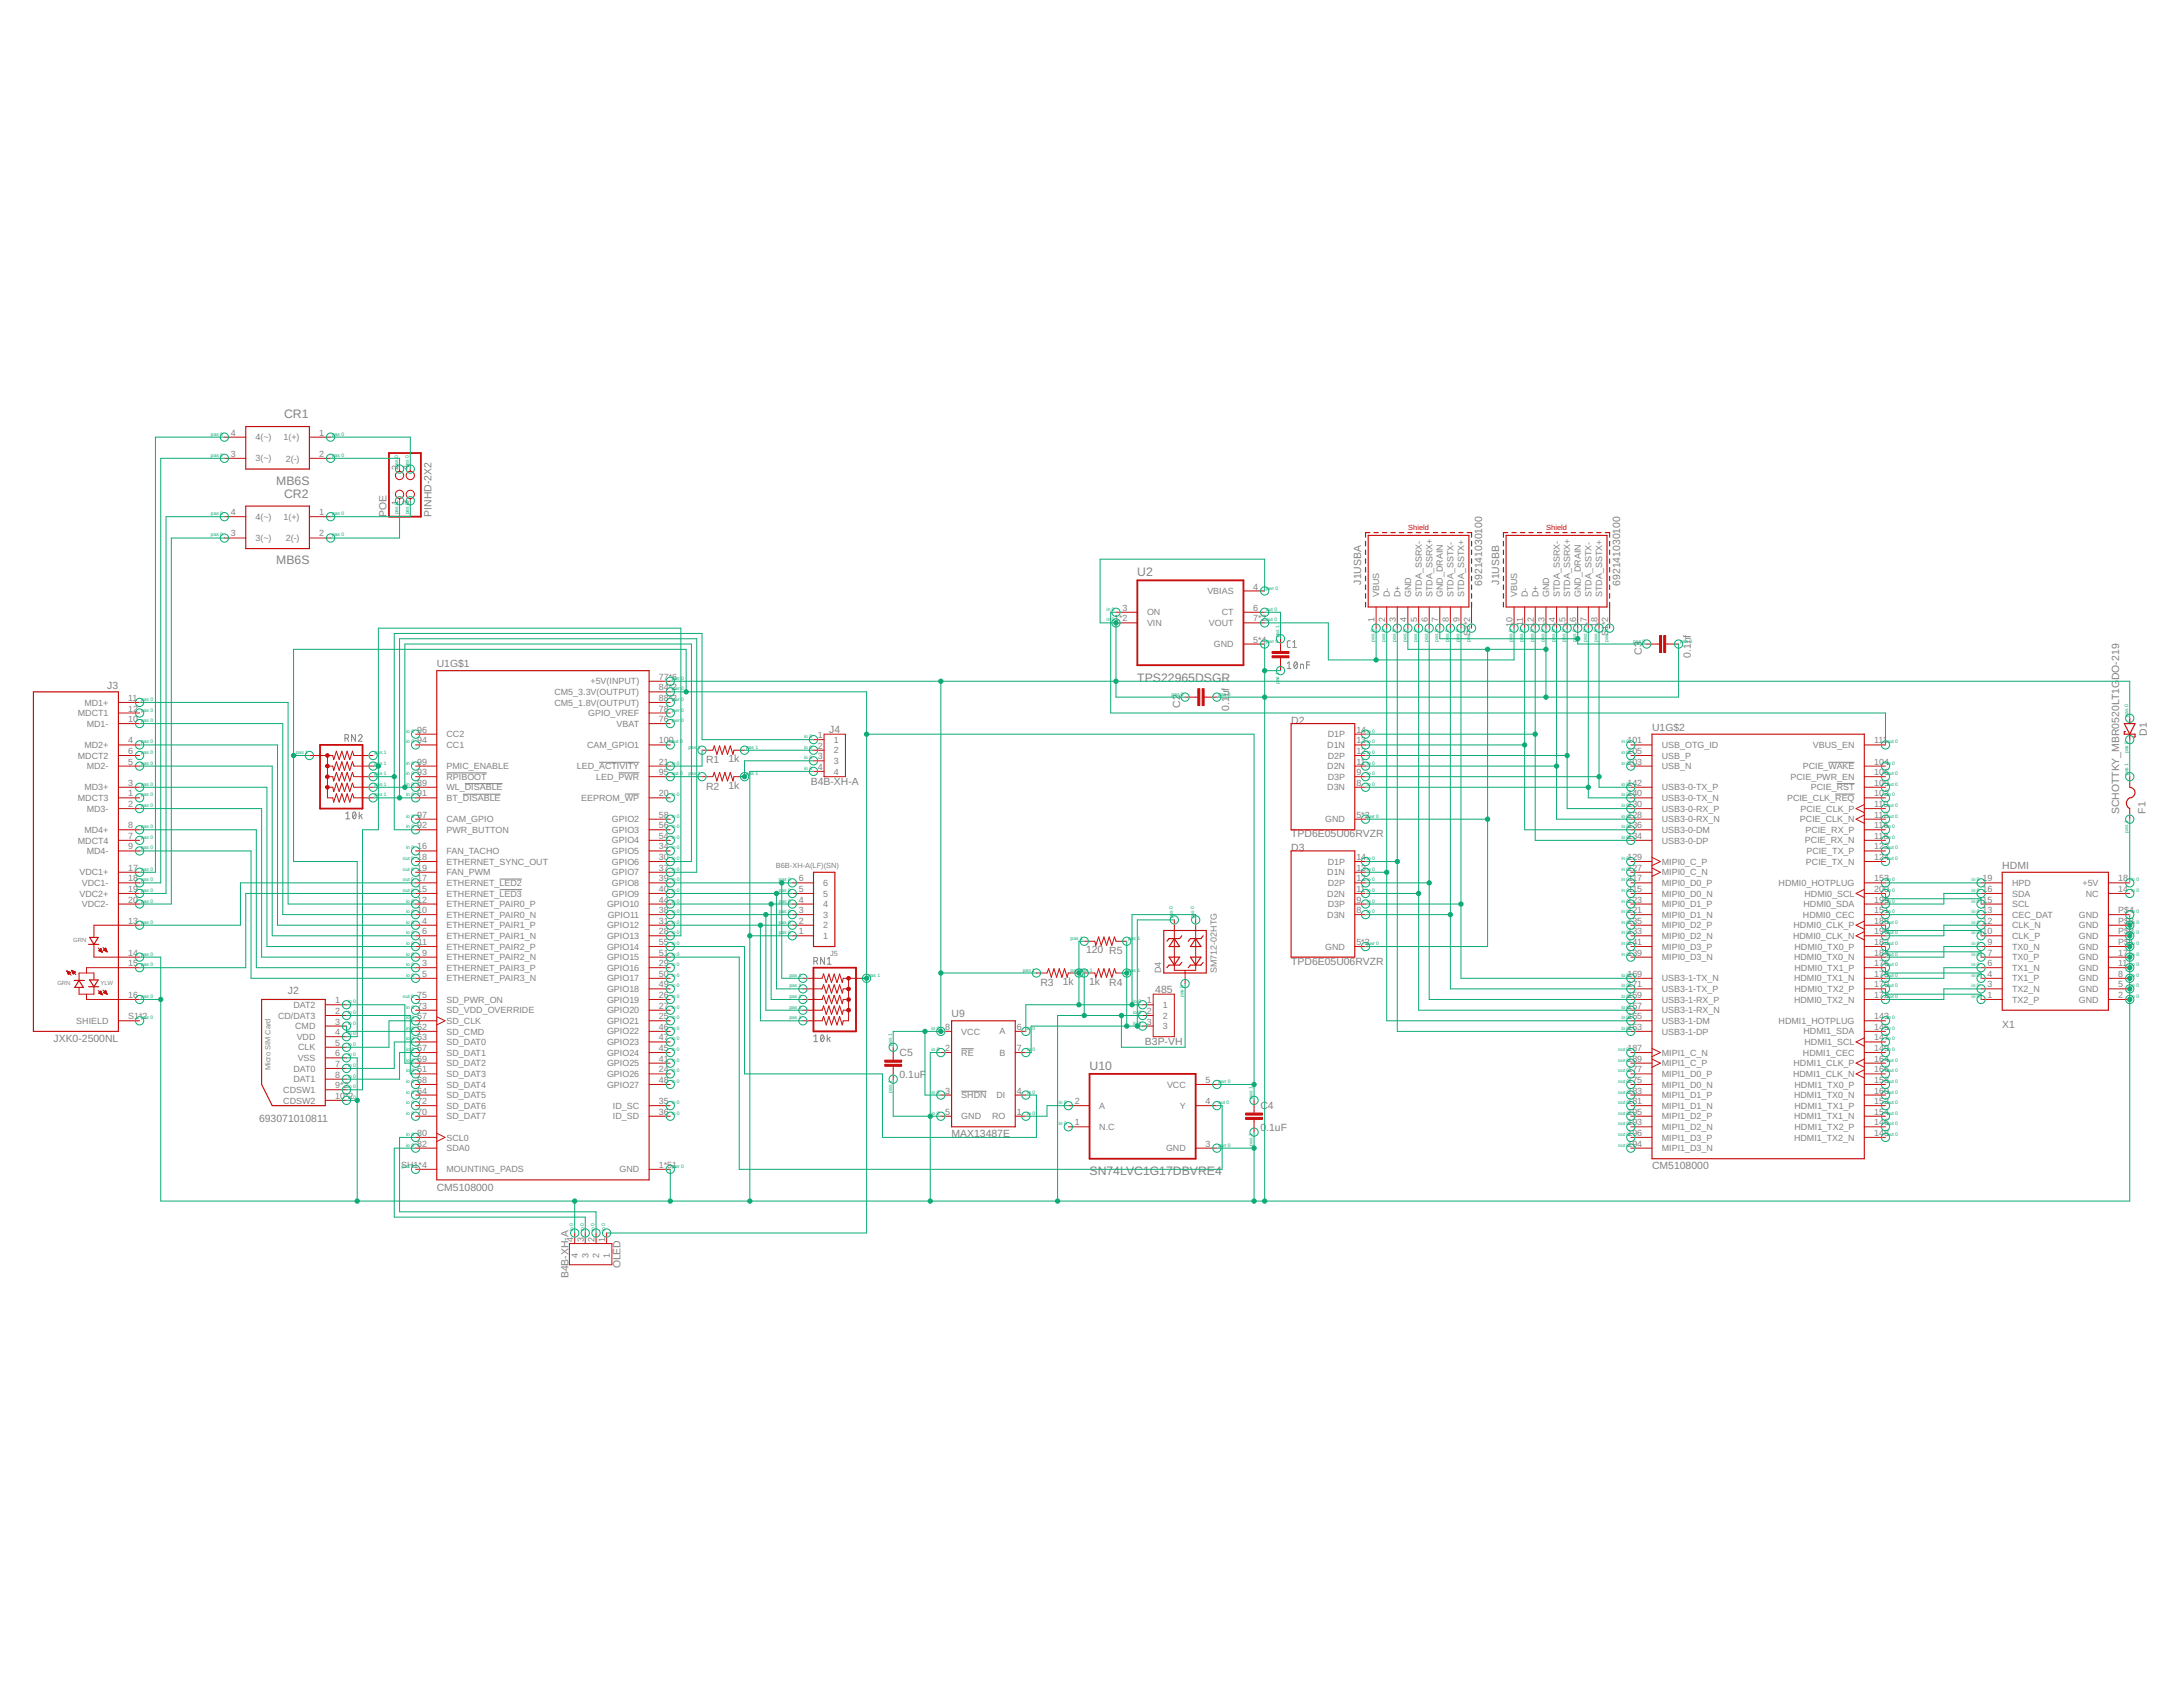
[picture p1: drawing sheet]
<svg xmlns="http://www.w3.org/2000/svg" width="279mm" height="216mm" viewBox="0 0 279 216" stroke-linecap="round" stroke-linejoin="round" font-family="sans-serif">
<defs><g id="words">
<g font-size="1.6" fill="#808080">
<text x="36.4" y="53.5">CR1</text>
<text x="35.3" y="62">MB6S</text>
<text x="36.4" y="63.7">CR2</text>
<text x="35.3" y="72.2">MB6S</text>
<text x="145.6" y="73.7">U2</text>
<text x="145.6" y="87.3">TPS22965DSGR</text>
<text x="139.4" y="136.9">U10</text>
<text x="139.4" y="150.4">SN74LVC1G17DBVRE4</text>
</g>
<g font-size="1.3" fill="#808080">
<text x="49.4" y="66.1" transform="rotate(-90 49.4 66.1)">POE</text>
<text x="55.2" y="66.1" transform="rotate(-90 55.2 66.1)">PINHD-2X2</text>
<text x="174.2" y="74.8" transform="rotate(-90 174.2 74.8)">J1USBA</text>
<text x="189.7" y="75" transform="rotate(-90 189.7 75)">692141030100</text>
<text x="191.9" y="74.8" transform="rotate(-90 191.9 74.8)">J1USBB</text>
<text x="207.4" y="75" transform="rotate(-90 207.4 75)">692141030100</text>
<text x="210.2" y="83.8" transform="rotate(-90 210.2 83.8)">C3</text>
<text x="13.7" y="88.1">J3</text>
<text x="55.9" y="85.4">U1G$1</text>
<text x="157.3" y="89.1" transform="rotate(-90 157.3 89.1)">uf</text>
<text x="216.4" y="84.2" transform="rotate(-90 216.4 84.2)">0.1nf</text>
<text x="271.2" y="87" transform="rotate(-90 271.2 87)">DO-219</text>
<text x="106.1" y="93.8">J4</text>
<text x="151.1" y="90.6" transform="rotate(-90 151.1 90.6)">C2</text>
<text x="157.3" y="91" transform="rotate(-90 157.3 91)">0.1</text>
<text x="165.3" y="92.6">D2</text>
<text x="211.4" y="93.6">U1G$2</text>
<text x="274.8" y="94.2" transform="rotate(-90 274.8 94.2)">D1</text>
<text x="90.4" y="101.1">R2</text>
<text x="90.4" y="97.7">R1</text>
<text x="93.2" y="101">1k</text>
<text x="93.2" y="97.6">1k</text>
<text x="103.8" y="100.5">B4B-XH-A</text>
<text x="165.3" y="107.1">TPD6E05U06RVZR</text>
<text x="271.2" y="104.2" transform="rotate(-90 271.2 104.2)">SCHOTTKY_MBR0520LT1G</text>
<text x="274.6" y="104.2" transform="rotate(-90 274.6 104.2)">F1</text>
<text x="165.3" y="108.9">D3</text>
<text x="256.3" y="111.2">HDMI</text>
<text x="139" y="122">120 R5</text>
<text x="165.3" y="123.4">TPD6E05U06RVZR</text>
<text x="36.8" y="127.2">J2</text>
<text x="121.8" y="130.1">U9</text>
<text x="133.2" y="126.2">R3</text>
<text x="136" y="126.1">1k</text>
<text x="139.4" y="126.1">1k</text>
<text x="142" y="126.2">R4</text>
<text x="147.9" y="127.1">485</text>
<text x="256.3" y="131.6">X1</text>
<text x="6.8" y="133.4">JXK0-2500NL</text>
<text x="115.1" y="137.9">0.1uF</text>
<text x="115.1" y="135.2">C5</text>
<text x="146.5" y="133.8">B3P-VH</text>
<text x="33.2" y="143.5">693071010811</text>
<text x="161.3" y="142">C4</text>
<text x="121.8" y="145.6">MAX13487E</text>
<text x="161.3" y="144.7">0</text>
<text x="162.1" y="144.7">.1uF</text>
<text x="211.4" y="149.6">CM5108000</text>
<text x="55.9" y="152.4">CM5108000</text>
<text x="72.7" y="163.6" transform="rotate(-90 72.7 163.6)">B4B-XH-A</text>
<text x="79.4" y="162.3" transform="rotate(-90 79.4 162.3)">OLED</text>
</g>
<g font-size="1.1" fill="#808080">
<text x="29.6" y="55.8">4</text>
<text x="29.6" y="58.5">3</text>
<text x="32.7" y="56.3">4(~)</text>
<text x="32.7" y="59.1">3(~)</text>
<text x="36.3" y="56.4">1(+)</text>
<text x="36.6" y="59.1">2(-)</text>
<text x="40.8" y="58.5">2</text>
<text x="40.8" y="55.8">1</text>
<text x="29.6" y="65.9">4</text>
<text x="40.8" y="65.9">1</text>
<text x="51" y="64.6" transform="rotate(-90 51 64.6)">1</text>
<text x="51" y="60.1" transform="rotate(-90 51 60.1)">2</text>
<text x="52.3" y="64.6" transform="rotate(-90 52.3 64.6)">3</text>
<text x="52.3" y="60.1" transform="rotate(-90 52.3 60.1)">4</text>
<text x="29.6" y="68.7">3</text>
<text x="32.7" y="66.5">4(~)</text>
<text x="32.7" y="69.2">3(~)</text>
<text x="36.3" y="66.5">1(+)</text>
<text x="36.6" y="69.3">2(-)</text>
<text x="40.8" y="68.7">2</text>
<text x="154.5" y="76">VBIAS</text>
<text x="160.4" y="75.4">4</text>
<text x="176.5" y="76.4" transform="rotate(-90 176.5 76.4)">VBUS</text>
<text x="177.9" y="76.4" transform="rotate(-90 177.9 76.4)">D-</text>
<text x="179.2" y="76.4" transform="rotate(-90 179.2 76.4)">D+</text>
<text x="180.6" y="76.4" transform="rotate(-90 180.6 76.4)">GND</text>
<text x="182" y="76.4" transform="rotate(-90 182 76.4)">STDA_SSRX-</text>
<text x="183.3" y="76.4" transform="rotate(-90 183.3 76.4)">STDA_SSRX+</text>
<text x="184.7" y="76.4" transform="rotate(-90 184.7 76.4)">GND_DRAIN</text>
<text x="186" y="76.4" transform="rotate(-90 186 76.4)">STDA_SSTX-</text>
<text x="187.4" y="76.4" transform="rotate(-90 187.4 76.4)">STDA_SSTX+</text>
<text x="194.2" y="76.4" transform="rotate(-90 194.2 76.4)">VBUS</text>
<text x="195.5" y="76.4" transform="rotate(-90 195.5 76.4)">D-</text>
<text x="196.9" y="76.4" transform="rotate(-90 196.9 76.4)">D+</text>
<text x="198.3" y="76.4" transform="rotate(-90 198.3 76.4)">GND</text>
<text x="199.6" y="76.4" transform="rotate(-90 199.6 76.4)">STDA_SSRX-</text>
<text x="201" y="76.4" transform="rotate(-90 201 76.4)">STDA_SSRX+</text>
<text x="202.3" y="76.4" transform="rotate(-90 202.3 76.4)">GND_DRAIN</text>
<text x="203.7" y="76.4" transform="rotate(-90 203.7 76.4)">STDA_SSTX-</text>
<text x="205.1" y="76.4" transform="rotate(-90 205.1 76.4)">STDA_SSTX+</text>
<text x="142.6" y="79.5">1*2</text>
<text x="143.7" y="78.2">3</text>
<text x="146.8" y="78.8">ON</text>
<text x="146.8" y="80.1">VIN</text>
<text x="154.7" y="80.1">VOUT</text>
<text x="155.4" y="82.8">GND</text>
<text x="156.4" y="78.7">CT</text>
<text x="160.4" y="78.2">6</text>
<text x="160.4" y="79.5">7*2</text>
<text x="160.4" y="82.2">5*4</text>
<text x="175.9" y="79.6" transform="rotate(-90 175.9 79.6)">1</text>
<text x="177.3" y="79.6" transform="rotate(-90 177.3 79.6)">2</text>
<text x="178.7" y="79.6" transform="rotate(-90 178.7 79.6)">3</text>
<text x="180" y="79.6" transform="rotate(-90 180 79.6)">4</text>
<text x="181.4" y="79.6" transform="rotate(-90 181.4 79.6)">5</text>
<text x="182.7" y="79.6" transform="rotate(-90 182.7 79.6)">6</text>
<text x="184.1" y="79.6" transform="rotate(-90 184.1 79.6)">7</text>
<text x="185.4" y="79.6" transform="rotate(-90 185.4 79.6)">8</text>
<text x="186.8" y="79.6" transform="rotate(-90 186.8 79.6)">9</text>
<text x="188.2" y="81.4" transform="rotate(-90 188.2 81.4)">S3*2</text>
<text x="193.6" y="80.2" transform="rotate(-90 193.6 80.2)">10</text>
<text x="195" y="80.1" transform="rotate(-90 195 80.1)">11</text>
<text x="196.3" y="80.2" transform="rotate(-90 196.3 80.2)">12</text>
<text x="197.7" y="80.2" transform="rotate(-90 197.7 80.2)">13</text>
<text x="199" y="80.2" transform="rotate(-90 199 80.2)">14</text>
<text x="200.4" y="80.2" transform="rotate(-90 200.4 80.2)">15</text>
<text x="201.7" y="80.2" transform="rotate(-90 201.7 80.2)">16</text>
<text x="203.1" y="80.2" transform="rotate(-90 203.1 80.2)">17</text>
<text x="204.5" y="80.2" transform="rotate(-90 204.5 80.2)">18</text>
<text x="205.8" y="81.4" transform="rotate(-90 205.8 81.4)">S1*2</text>
<text x="16.4" y="89.7">11</text>
<text x="71" y="88.9">CM5_3.3V(OUTPUT)</text>
<text x="75.6" y="87.6">+5V(INPUT)</text>
<text x="84.3" y="87">77*6</text>
<text x="84.3" y="88.3">84*2</text>
<text x="84.3" y="89.7">88*2</text>
<text x="10" y="91.7">MDCT1</text>
<text x="10.8" y="90.3">MD1+</text>
<text x="10.8" y="95.7">MD2+</text>
<text x="11.1" y="93">MD1-</text>
<text x="16.4" y="91.1">12</text>
<text x="16.4" y="92.4">10</text>
<text x="16.4" y="95.1">4</text>
<text x="53.4" y="95.1">94</text>
<text x="53.4" y="93.8">96</text>
<text x="57.2" y="95.7">CC1</text>
<text x="57.2" y="94.4">CC2</text>
<text x="71" y="90.3">CM5_1.8V(OUTPUT)</text>
<text x="75.2" y="95.7">CAM_GPIO1</text>
<text x="75.3" y="91.6">GPIO_VREF</text>
<text x="78.9" y="93">VBAT</text>
<text x="84.3" y="95.1">100</text>
<text x="84.3" y="91.1">78</text>
<text x="84.3" y="92.4">76</text>
<text x="104.7" y="94.5">1</text>
<text x="104.7" y="95.8">2</text>
<text x="106.7" y="95.1">1</text>
<text x="169.9" y="95.7">D1N</text>
<text x="169.9" y="94.4">D1P</text>
<text x="173.6" y="93.8">14</text>
<text x="173.6" y="95.1">13</text>
<text x="208.3" y="95.1">101</text>
<text x="212.7" y="95.7">USB_OTG_ID</text>
<text x="232" y="95.7">VBUS_EN</text>
<text x="239.9" y="95.1">111</text>
<text x="10" y="97.1">MDCT2</text>
<text x="10.8" y="101.2">MD3+</text>
<text x="11.1" y="98.5">MD2-</text>
<text x="16.4" y="96.5">6</text>
<text x="16.4" y="97.9">5</text>
<text x="16.4" y="100.6">3</text>
<text x="16.4" y="101.9">1</text>
<text x="53.4" y="100.6">89</text>
<text x="53.4" y="101.9">91</text>
<text x="53.4" y="99.2">93</text>
<text x="53.4" y="97.9">99</text>
<text x="57.2" y="101.2">WL_DISABLE</text>
<text x="57.2" y="99.8">RPIBOOT</text>
<text x="57.2" y="98.5">PMIC_ENABLE</text>
<text x="73.8" y="98.4">LED_ACTIVITY</text>
<text x="76.3" y="99.8">LED_PWR</text>
<text x="84.3" y="101.9">20</text>
<text x="84.3" y="97.9">21</text>
<text x="84.3" y="99.2">95</text>
<text x="104.7" y="97.2">3</text>
<text x="104.7" y="98.5">4</text>
<text x="106.7" y="96.4">2</text>
<text x="106.7" y="97.8">3</text>
<text x="106.7" y="99.1">4</text>
<text x="169.9" y="98.4">D2N</text>
<text x="169.9" y="101.2">D3N</text>
<text x="169.9" y="97.1">D2P</text>
<text x="169.9" y="99.8">D3P</text>
<text x="173.6" y="96.5">12</text>
<text x="173.6" y="97.9">11</text>
<text x="173.6" y="99.2">9</text>
<text x="173.6" y="100.6">8</text>
<text x="208.3" y="97.9">103</text>
<text x="208.3" y="96.5">105</text>
<text x="208.3" y="101.9">140</text>
<text x="208.3" y="100.6">142</text>
<text x="212.7" y="98.5">USB_N</text>
<text x="212.7" y="97.1">USB_P</text>
<text x="212.7" y="101.2">USB3-0-TX_P</text>
<text x="229.2" y="99.8">PCIE_PWR_EN</text>
<text x="230.7" y="98.4">PCIE_WAKE</text>
<text x="231.8" y="101.2">PCIE_RST</text>
<text x="239.9" y="101.9">102</text>
<text x="239.9" y="100.6">109</text>
<text x="239.9" y="97.9">104</text>
<text x="239.9" y="99.2">106</text>
<text x="10" y="102.5">MDCT3</text>
<text x="10" y="108">MDCT4</text>
<text x="10.8" y="106.6">MD4+</text>
<text x="11.1" y="103.9">MD3-</text>
<text x="16.4" y="103.3">2</text>
<text x="16.4" y="106">8</text>
<text x="16.4" y="107.4">7</text>
<text x="53.4" y="106">92</text>
<text x="53.4" y="104.6">97</text>
<text x="57.2" y="102.5">BT_DISABLE</text>
<text x="57.2" y="106.6">PWR_BUTTON</text>
<text x="57.2" y="105.2">CAM_GPIO</text>
<text x="74.4" y="102.5">EEPROM_WP</text>
<text x="78.3" y="107.9">GPIO4</text>
<text x="78.3" y="106.6">GPIO3</text>
<text x="78.3" y="105.2">GPIO2</text>
<text x="84.3" y="107.4">54</text>
<text x="84.3" y="106">56</text>
<text x="84.3" y="104.6">58</text>
<text x="169.6" y="105.2">GND</text>
<text x="173.6" y="104.6">5*2</text>
<text x="208.3" y="104.6">128</text>
<text x="208.3" y="103.3">130</text>
<text x="208.3" y="107.4">134</text>
<text x="208.3" y="106">136</text>
<text x="212.7" y="105.2">USB3-0-RX_N</text>
<text x="212.7" y="103.9">USB3-0-RX_P</text>
<text x="212.7" y="108">USB3-0-DP</text>
<text x="212.7" y="106.6">USB3-0-DM</text>
<text x="212.7" y="102.5">USB3-0-TX_N</text>
<text x="228.7" y="102.5">PCIE_CLK_REQ</text>
<text x="230.4" y="105.2">PCIE_CLK_N</text>
<text x="230.4" y="103.9">PCIE_CLK_P</text>
<text x="231" y="107.9">PCIE_RX_N</text>
<text x="231.1" y="106.6">PCIE_RX_P</text>
<text x="239.9" y="103.3">110</text>
<text x="239.9" y="104.6">112</text>
<text x="239.9" y="106">116</text>
<text x="239.9" y="107.4">118</text>
<text x="10.2" y="112">VDC1+</text>
<text x="10.5" y="113.4">VDC1-</text>
<text x="11.1" y="109.3">MD4-</text>
<text x="16.4" y="108.7">9</text>
<text x="16.4" y="111.4">17</text>
<text x="16.4" y="112.8">18</text>
<text x="53.4" y="108.7">16</text>
<text x="53.4" y="112.8">17</text>
<text x="53.4" y="110.1">18</text>
<text x="53.4" y="111.4">19</text>
<text x="57.2" y="109.3">FAN_TACHO</text>
<text x="57.2" y="113.4">ETHERNET_LED2</text>
<text x="57.2" y="110.7">ETHERNET_SYNC_OUT</text>
<text x="57.2" y="112">FAN_PWM</text>
<text x="78.3" y="110.7">GPIO6</text>
<text x="78.3" y="109.3">GPIO5</text>
<text x="78.3" y="112">GPIO7</text>
<text x="78.3" y="113.4">GPIO8</text>
<text x="84.3" y="110.1">30</text>
<text x="84.3" y="108.7">34</text>
<text x="84.3" y="111.4">37</text>
<text x="84.3" y="112.8">39</text>
<text x="102.2" y="112.8">6</text>
<text x="105.4" y="113.4">6</text>
<text x="169.9" y="112">D1N</text>
<text x="169.9" y="110.7">D1P</text>
<text x="169.9" y="113.4">D2P</text>
<text x="173.6" y="110.1">14</text>
<text x="173.6" y="111.4">13</text>
<text x="173.6" y="112.8">12</text>
<text x="208.3" y="111.4">127</text>
<text x="208.3" y="110.1">129</text>
<text x="208.4" y="112.8">117</text>
<text x="212.7" y="113.4">MIPI0_D0_P</text>
<text x="212.7" y="112">MIPI0_C_N</text>
<text x="212.7" y="110.7">MIPI0_C_P</text>
<text x="227.6" y="113.4">HDMI0_HOTPLUG</text>
<text x="231.1" y="110.7">PCIE_TX_N</text>
<text x="231.2" y="109.3">PCIE_TX_P</text>
<text x="239.9" y="110.1">124</text>
<text x="239.9" y="112.8">153</text>
<text x="239.9" y="108.7">122</text>
<text x="253.8" y="112.8">19</text>
<text x="257.5" y="113.4">HPD</text>
<text x="266.5" y="113.4">+5V</text>
<text x="271.1" y="112.8">18</text>
<text x="10.2" y="114.7">VDC2+</text>
<text x="10.5" y="116.1">VDC2-</text>
<text x="16.4" y="118.2">13</text>
<text x="16.4" y="114.1">19</text>
<text x="16.4" y="115.5">20</text>
<text x="53.4" y="116.9">10</text>
<text x="53.4" y="115.5">12</text>
<text x="53.4" y="114.1">15</text>
<text x="54" y="118.2">4</text>
<text x="54" y="119.6">6</text>
<text x="57.2" y="118.8">ETHERNET_PAIR1_P</text>
<text x="57.2" y="117.5">ETHERNET_PAIR0_N</text>
<text x="57.2" y="116.1">ETHERNET_PAIR0_P</text>
<text x="57.2" y="114.7">ETHERNET_LED3</text>
<text x="77.7" y="118.8">GPIO12</text>
<text x="77.7" y="116.1">GPIO10</text>
<text x="77.8" y="117.5">GPIO11</text>
<text x="78.3" y="114.7">GPIO9</text>
<text x="84.3" y="119.6">28</text>
<text x="84.3" y="118.2">31</text>
<text x="84.3" y="116.9">38</text>
<text x="84.3" y="114.1">40</text>
<text x="84.3" y="115.5">44</text>
<text x="102.2" y="119.6">1</text>
<text x="102.2" y="118.2">2</text>
<text x="102.2" y="116.9">3</text>
<text x="102.2" y="115.5">4</text>
<text x="102.2" y="114.1">5</text>
<text x="105.4" y="118.8">2</text>
<text x="105.4" y="117.5">3</text>
<text x="105.4" y="116.1">4</text>
<text x="105.4" y="114.7">5</text>
<text x="169.9" y="114.7">D2N</text>
<text x="169.9" y="117.5">D3N</text>
<text x="169.9" y="116.1">D3P</text>
<text x="173.6" y="114.1">11</text>
<text x="173.6" y="115.5">9</text>
<text x="173.6" y="116.9">8</text>
<text x="208.3" y="115.5">123</text>
<text x="208.3" y="119.6">133</text>
<text x="208.3" y="118.2">135</text>
<text x="208.3" y="116.9">121</text>
<text x="208.4" y="114.1">115</text>
<text x="212.7" y="114.7">MIPI0_D0_N</text>
<text x="212.7" y="116.1">MIPI0_D1_P</text>
<text x="212.7" y="118.8">MIPI0_D2_P</text>
<text x="212.7" y="117.5">MIPI0_D1_N</text>
<text x="229.6" y="118.8">HDMI0_CLK_P</text>
<text x="230.8" y="117.5">HDMI0_CEC</text>
<text x="230.8" y="116.1">HDMI0_SDA</text>
<text x="230.9" y="114.7">HDMI0_SCL</text>
<text x="239.9" y="116.9">151</text>
<text x="239.9" y="119.6">190</text>
<text x="239.9" y="115.5">199</text>
<text x="239.9" y="114.1">200</text>
<text x="239.9" y="118.2">188</text>
<text x="253.8" y="119.6">10</text>
<text x="253.8" y="118.2">12</text>
<text x="253.8" y="116.9">13</text>
<text x="253.8" y="115.5">15</text>
<text x="253.8" y="114.1">16</text>
<text x="257.5" y="118.8">CLK_N</text>
<text x="257.5" y="117.5">CEC_DAT</text>
<text x="257.5" y="116.1">SCL</text>
<text x="257.5" y="114.7">SDA</text>
<text x="266.1" y="118.8">GND</text>
<text x="266.1" y="117.5">GND</text>
<text x="267" y="114.7">NC</text>
<text x="271.1" y="119.6">P$2</text>
<text x="271.1" y="118.2">P$3</text>
<text x="271.1" y="116.9">P$4</text>
<text x="271.1" y="114.1">14</text>
<text x="16.4" y="123.7">15</text>
<text x="16.4" y="122.3">14</text>
<text x="53.5" y="120.9">11</text>
<text x="54" y="123.7">3</text>
<text x="54" y="125">5</text>
<text x="54" y="122.3">9</text>
<text x="57.2" y="124.3">ETHERNET_PAIR3_P</text>
<text x="57.2" y="125.6">ETHERNET_PAIR3_N</text>
<text x="57.2" y="120.2">ETHERNET_PAIR1_N</text>
<text x="57.2" y="122.9">ETHERNET_PAIR2_N</text>
<text x="57.2" y="121.5">ETHERNET_PAIR2_P</text>
<text x="77.7" y="120.2">GPIO13</text>
<text x="77.7" y="124.2">GPIO16</text>
<text x="77.7" y="125.6">GPIO17</text>
<text x="77.7" y="122.9">GPIO15</text>
<text x="77.7" y="121.5">GPIO14</text>
<text x="84.3" y="123.7">29</text>
<text x="84.3" y="125">50</text>
<text x="84.3" y="122.3">51</text>
<text x="84.3" y="120.9">55</text>
<text x="105.4" y="120.2">1</text>
<text x="148.6" y="124.5" transform="rotate(-90 148.6 124.5)">D4</text>
<text x="155.7" y="124.5" transform="rotate(-90 155.7 124.5)">SM712-02HTG</text>
<text x="169.6" y="121.5">GND</text>
<text x="173.6" y="120.9">5*2</text>
<text x="208.3" y="122.3">139</text>
<text x="208.3" y="120.9">141</text>
<text x="208.3" y="125">169</text>
<text x="212.7" y="120.2">MIPI0_D2_N</text>
<text x="212.7" y="122.9">MIPI0_D3_N</text>
<text x="212.7" y="121.5">MIPI0_D3_P</text>
<text x="212.7" y="125.6">USB3-1-TX_N</text>
<text x="229.5" y="120.2">HDMI0_CLK_N</text>
<text x="229.6" y="125.6">HDMI0_TX1_N</text>
<text x="229.6" y="122.9">HDMI0_TX0_N</text>
<text x="229.7" y="121.5">HDMI0_TX0_P</text>
<text x="229.7" y="124.2">HDMI0_TX1_P</text>
<text x="239.9" y="125">178</text>
<text x="239.9" y="120.9">182</text>
<text x="239.9" y="122.3">184</text>
<text x="239.9" y="123.7">176</text>
<text x="254.4" y="125">4</text>
<text x="254.4" y="123.7">6</text>
<text x="254.4" y="122.3">7</text>
<text x="254.4" y="120.9">9</text>
<text x="257.5" y="125.6">TX1_P</text>
<text x="257.5" y="124.2">TX1_N</text>
<text x="257.5" y="122.9">TX0_P</text>
<text x="257.5" y="121.5">TX0_N</text>
<text x="257.5" y="120.2">CLK_P</text>
<text x="266.1" y="125.6">GND</text>
<text x="266.1" y="124.3">GND</text>
<text x="266.1" y="122.9">GND</text>
<text x="266.1" y="121.5">GND</text>
<text x="266.1" y="120.2">GND</text>
<text x="271.1" y="125">8</text>
<text x="271.1" y="123.7">11</text>
<text x="271.1" y="122.3">17</text>
<text x="271.1" y="120.9">P$1</text>
<text x="9.8" y="131">SHIELD</text>
<text x="16.4" y="127.7">16</text>
<text x="16.4" y="130.4">S1*2</text>
<text x="35.6" y="130.4">CD/DAT3</text>
<text x="37.6" y="129">DAT2</text>
<text x="37.8" y="131.7">CMD</text>
<text x="42.9" y="128.4">1</text>
<text x="42.9" y="129.8">2</text>
<text x="42.9" y="131.1">3</text>
<text x="53.4" y="130.4">57</text>
<text x="53.4" y="131.8">62</text>
<text x="53.4" y="129.1">73</text>
<text x="53.4" y="127.7">75</text>
<text x="57.2" y="131">SD_CLK</text>
<text x="57.2" y="129.7">SD_VDD_OVERRIDE</text>
<text x="57.2" y="128.3">SD_PWR_ON</text>
<text x="77.7" y="131">GPIO21</text>
<text x="77.7" y="128.3">GPIO19</text>
<text x="77.7" y="129.7">GPIO20</text>
<text x="77.7" y="127">GPIO18</text>
<text x="84.3" y="130.4">25</text>
<text x="84.3" y="127.7">26</text>
<text x="84.3" y="129.1">27</text>
<text x="84.3" y="131.8">46</text>
<text x="84.3" y="126.4">49</text>
<text x="121" y="131.8">8</text>
<text x="130.1" y="131.8">6</text>
<text x="146.8" y="128.4">1</text>
<text x="146.8" y="129.8">2</text>
<text x="146.8" y="131.1">3</text>
<text x="148.8" y="129">1</text>
<text x="148.8" y="130.4">2</text>
<text x="148.8" y="131.7">3</text>
<text x="208.3" y="129.1">157</text>
<text x="208.3" y="127.7">159</text>
<text x="208.3" y="131.8">163</text>
<text x="208.3" y="130.4">165</text>
<text x="208.3" y="126.4">171</text>
<text x="212.7" y="129.7">USB3-1-RX_N</text>
<text x="212.7" y="128.3">USB3-1-RX_P</text>
<text x="212.7" y="131">USB3-1-DM</text>
<text x="212.7" y="127">USB3-1-TX_P</text>
<text x="227.6" y="131">HDMI1_HOTPLUG</text>
<text x="229.6" y="128.3">HDMI0_TX2_N</text>
<text x="229.7" y="127">HDMI0_TX2_P</text>
<text x="239.9" y="130.4">143</text>
<text x="239.9" y="131.8">145</text>
<text x="239.9" y="126.4">170</text>
<text x="239.9" y="127.7">172</text>
<text x="254.4" y="127.7">1</text>
<text x="254.4" y="126.4">3</text>
<text x="257.5" y="128.3">TX2_P</text>
<text x="257.5" y="127">TX2_N</text>
<text x="266.1" y="128.3">GND</text>
<text x="266.1" y="127">GND</text>
<text x="271.1" y="127.7">2</text>
<text x="271.1" y="126.4">5</text>
<text x="37.6" y="137.2">DAT0</text>
<text x="38" y="133.1">VDD</text>
<text x="38.1" y="135.8">VSS</text>
<text x="38.2" y="134.4">CLK</text>
<text x="42.9" y="132.5">4</text>
<text x="42.9" y="133.8">5</text>
<text x="42.9" y="135.2">6</text>
<text x="42.9" y="136.6">7</text>
<text x="42.9" y="137.9">8</text>
<text x="53.4" y="137.2">61</text>
<text x="53.4" y="133.2">63</text>
<text x="53.4" y="134.5">67</text>
<text x="53.4" y="135.9">69</text>
<text x="57.2" y="137.8">SD_DAT3</text>
<text x="57.2" y="132.4">SD_CMD</text>
<text x="57.2" y="133.8">SD_DAT0</text>
<text x="57.2" y="135.1">SD_DAT1</text>
<text x="57.2" y="136.5">SD_DAT2</text>
<text x="77.7" y="137.8">GPIO26</text>
<text x="77.7" y="136.5">GPIO25</text>
<text x="77.7" y="135.1">GPIO24</text>
<text x="77.7" y="133.7">GPIO23</text>
<text x="77.7" y="132.4">GPIO22</text>
<text x="84.3" y="137.2">24</text>
<text x="84.3" y="135.9">41</text>
<text x="84.3" y="134.5">45</text>
<text x="84.3" y="133.2">47</text>
<text x="121" y="134.5">2</text>
<text x="123" y="132.4">VCC</text>
<text x="123" y="135.1">RE</text>
<text x="127.9" y="135.1">B</text>
<text x="127.9" y="132.4">A</text>
<text x="130.1" y="134.5">7</text>
<text x="208.3" y="137.2">177</text>
<text x="208.3" y="134.5">187</text>
<text x="208.3" y="135.9">189</text>
<text x="212.7" y="132.4">USB3-1-DP</text>
<text x="212.7" y="137.8">MIPI1_D0_P</text>
<text x="212.7" y="135.1">MIPI1_C_N</text>
<text x="212.7" y="136.5">MIPI1_C_P</text>
<text x="229.5" y="137.8">HDMI1_CLK_N</text>
<text x="229.6" y="136.5">HDMI1_CLK_P</text>
<text x="230.8" y="135.1">HDMI1_CEC</text>
<text x="230.8" y="132.4">HDMI1_SDA</text>
<text x="230.9" y="133.7">HDMI1_SCL</text>
<text x="239.9" y="133.2">147</text>
<text x="239.9" y="134.5">149</text>
<text x="239.9" y="135.9">164</text>
<text x="239.9" y="137.2">166</text>
<text x="36.3" y="139.9">CDSW1</text>
<text x="36.3" y="141.2">CDSW2</text>
<text x="37.6" y="138.5">DAT1</text>
<text x="42.9" y="139.3">9*2</text>
<text x="42.9" y="140.6">10*2</text>
<text x="53.4" y="140">64</text>
<text x="53.4" y="138.6">68</text>
<text x="53.4" y="141.3">72</text>
<text x="53.4" y="142.7">70</text>
<text x="57.2" y="140.5">SD_DAT5</text>
<text x="57.2" y="139.2">SD_DAT4</text>
<text x="57.2" y="141.9">SD_DAT6</text>
<text x="57.2" y="143.3">SD_DAT7</text>
<text x="77.7" y="139.2">GPIO27</text>
<text x="78.5" y="141.9">ID_SC</text>
<text x="78.5" y="143.3">ID_SD</text>
<text x="84.3" y="141.3">35</text>
<text x="84.3" y="142.7">36</text>
<text x="84.3" y="138.6">48</text>
<text x="121" y="142.7">5</text>
<text x="121" y="140">3</text>
<text x="123" y="143.3">GND</text>
<text x="123" y="140.5">SHDN</text>
<text x="127" y="143.3">RO</text>
<text x="127.5" y="140.5">DI</text>
<text x="130.1" y="142.7">1</text>
<text x="130.1" y="140">4</text>
<text x="137.6" y="141.3">2</text>
<text x="140.7" y="141.9">A</text>
<text x="149.4" y="139.2">VCC</text>
<text x="151" y="141.9">Y</text>
<text x="154.3" y="138.6">5</text>
<text x="154.3" y="141.3">4</text>
<text x="208.3" y="141.3">181</text>
<text x="208.3" y="140">183</text>
<text x="208.3" y="142.7">195</text>
<text x="208.3" y="138.6">175</text>
<text x="212.7" y="141.9">MIPI1_D1_N</text>
<text x="212.7" y="140.5">MIPI1_D1_P</text>
<text x="212.7" y="143.3">MIPI1_D2_P</text>
<text x="212.7" y="139.2">MIPI1_D0_N</text>
<text x="229.6" y="143.3">HDMI1_TX1_N</text>
<text x="229.6" y="140.5">HDMI1_TX0_N</text>
<text x="229.7" y="141.9">HDMI1_TX1_P</text>
<text x="229.7" y="139.2">HDMI1_TX0_P</text>
<text x="239.9" y="141.3">152</text>
<text x="239.9" y="142.7">154</text>
<text x="239.9" y="138.6">158</text>
<text x="239.9" y="140">160</text>
<text x="51.3" y="149.5">SH1*4</text>
<text x="53.4" y="145.4">80</text>
<text x="53.4" y="146.7">82</text>
<text x="57.2" y="146">SCL0</text>
<text x="57.2" y="147.3">SDA0</text>
<text x="84.3" y="149.5">1*51</text>
<text x="137.6" y="144">1</text>
<text x="140.7" y="144.6">N.C</text>
<text x="149.2" y="147.3">GND</text>
<text x="154.3" y="146.7">3</text>
<text x="208.3" y="144">193</text>
<text x="208.3" y="146.7">194</text>
<text x="208.3" y="145.4">196</text>
<text x="212.7" y="144.6">MIPI1_D2_N</text>
<text x="212.7" y="147.3">MIPI1_D3_N</text>
<text x="212.7" y="146">MIPI1_D3_P</text>
<text x="229.6" y="146">HDMI1_TX2_N</text>
<text x="229.7" y="144.6">HDMI1_TX2_P</text>
<text x="239.9" y="144">146</text>
<text x="239.9" y="145.4">148</text>
<text x="57.2" y="150.1">MOUNTING_PADS</text>
<text x="79.3" y="150">GND</text>
<text x="73.4" y="159" transform="rotate(-90 73.4 159)">4</text>
<text x="74" y="161" transform="rotate(-90 74 161)">4</text>
<text x="74.7" y="159" transform="rotate(-90 74.7 159)">3</text>
<text x="75.3" y="161" transform="rotate(-90 75.3 161)">3</text>
<text x="76.1" y="159" transform="rotate(-90 76.1 159)">2</text>
<text x="76.7" y="161" transform="rotate(-90 76.7 161)">2</text>
<text x="77.4" y="159" transform="rotate(-90 77.4 159)">1</text>
<text x="78" y="161" transform="rotate(-90 78 161)">1</text>
</g>
<g font-size="1" fill="#c90d0c">
<text x="180.2" y="67.8">Shield</text>
<text x="197.9" y="67.8">Shield</text>
</g>
<g font-size="1" fill="#808080">
<text x="99.3" y="111.1">B6B-XH-A(LF)(SN)</text>
<text x="106.2" y="122.3">J5</text>
<text x="34.6" y="137" transform="rotate(-90 34.6 137)">Micro SIM Card</text>
</g>
<g font-size=".8" fill="#808080">
<text x="9.4" y="120.6">GRN</text>
<text x="7.3" y="126">GRN</text>
<text x="12.9" y="126">YLW</text>
</g>
<g font-size=".6" fill="#0dab76">
<text x="27" y="55.8">pas 0</text>
<text x="27" y="58.5">pas 0</text>
<text x="42.5" y="58.5">pas 0</text>
<text x="42.5" y="55.8">pas 0</text>
<text x="51" y="59.8" transform="rotate(-90 51 59.8)">pas</text>
<text x="51" y="58.6" transform="rotate(-90 51 58.6)">0</text>
<text x="52.3" y="59.8" transform="rotate(-90 52.3 59.8)">pas 0</text>
<text x="27" y="65.9">pas 0</text>
<text x="42.5" y="65.9">pas 0</text>
<text x="51" y="65.8" transform="rotate(-90 51 65.8)">pas 0</text>
<text x="52.3" y="65.8" transform="rotate(-90 52.3 65.8)">pas 0</text>
<text x="27" y="68.7">pas 0</text>
<text x="42.5" y="68.7">pas 0</text>
<text x="162.1" y="75.4">pwr 0</text>
<text x="141.6" y="78.2">in 0</text>
<text x="141.6" y="79.5">in</text>
<text x="142.3" y="79.5">0</text>
<text x="162.1" y="78.2">out 0</text>
<text x="162.1" y="79.5">out 0</text>
<text x="162.1" y="82.2">pwr 0</text>
<text x="163.7" y="81.6" transform="rotate(-90 163.7 81.6)">pas 1</text>
<text x="175.9" y="82.1" transform="rotate(-90 175.9 82.1)">pas 0</text>
<text x="177.3" y="82.1" transform="rotate(-90 177.3 82.1)">pas 0</text>
<text x="178.7" y="82.1" transform="rotate(-90 178.7 82.1)">pas 0</text>
<text x="180" y="82.1" transform="rotate(-90 180 82.1)">pas 0</text>
<text x="181.4" y="82.1" transform="rotate(-90 181.4 82.1)">pas 0</text>
<text x="182.7" y="82.1" transform="rotate(-90 182.7 82.1)">pas 0</text>
<text x="184.1" y="82.1" transform="rotate(-90 184.1 82.1)">pas 0</text>
<text x="185.4" y="82.1" transform="rotate(-90 185.4 82.1)">pas 0</text>
<text x="186.8" y="82.1" transform="rotate(-90 186.8 82.1)">pas 0</text>
<text x="188.2" y="82.1" transform="rotate(-90 188.2 82.1)">pas 0</text>
<text x="193.6" y="82.1" transform="rotate(-90 193.6 82.1)">pas 0</text>
<text x="195" y="82.1" transform="rotate(-90 195 82.1)">pas 0</text>
<text x="196.3" y="82.1" transform="rotate(-90 196.3 82.1)">pas 0</text>
<text x="197.7" y="82.1" transform="rotate(-90 197.7 82.1)">pas 0</text>
<text x="199" y="82.1" transform="rotate(-90 199 82.1)">pas 0</text>
<text x="200.4" y="82.1" transform="rotate(-90 200.4 82.1)">pas 0</text>
<text x="201.7" y="82.1" transform="rotate(-90 201.7 82.1)">pas 0</text>
<text x="203.1" y="82.1" transform="rotate(-90 203.1 82.1)">pas 0</text>
<text x="204.5" y="82.1" transform="rotate(-90 204.5 82.1)">pas 0</text>
<text x="205.8" y="82.1" transform="rotate(-90 205.8 82.1)">pas 0</text>
<text x="209" y="82.2">pas 0</text>
<text x="215" y="82.2">pas 0</text>
<text x="18.1" y="89.7">pas 0</text>
<text x="86" y="87">pwr</text>
<text x="86" y="88.3">pwr</text>
<text x="86" y="89.7">pwr</text>
<text x="87.2" y="87">0</text>
<text x="87.2" y="88.3">0</text>
<text x="87.2" y="89.7">0</text>
<text x="149.9" y="89">pas 0</text>
<text x="155.9" y="89">pas 0</text>
<text x="163.7" y="87.6" transform="rotate(-90 163.7 87.6)">pas 1</text>
<text x="18.1" y="91.1">pas 0</text>
<text x="18.1" y="92.4">pas 0</text>
<text x="18.1" y="95.1">pas 0</text>
<text x="52" y="95.1">io 0</text>
<text x="52" y="93.8">io 0</text>
<text x="86" y="95.1">out 0</text>
<text x="86" y="91.1">pwr</text>
<text x="86" y="92.4">pwr</text>
<text x="87.2" y="91.1">0</text>
<text x="87.2" y="92.4">0</text>
<text x="88.1" y="95.8">pas</text>
<text x="89.3" y="95.8">1</text>
<text x="95.5" y="95.8">pas 1</text>
<text x="102.9" y="94.5">io 0</text>
<text x="102.9" y="95.8">io 0</text>
<text x="175" y="93.8">io 0</text>
<text x="175" y="95.1">io 0</text>
<text x="207.5" y="95.1">in 0</text>
<text x="241.5" y="95.1">out 0</text>
<text x="272.4" y="91.7" transform="rotate(-90 272.4 91.7)">pas 0</text>
<text x="18.1" y="96.5">pas 0</text>
<text x="18.1" y="97.9">pas 0</text>
<text x="18.1" y="100.6">pas 0</text>
<text x="18.1" y="101.9">pas 0</text>
<text x="37.9" y="96.5">pas 1</text>
<text x="47.9" y="96.5">pas 1</text>
<text x="47.9" y="97.9">pas 1</text>
<text x="47.9" y="99.2">pas 1</text>
<text x="47.9" y="100.6">pas 1</text>
<text x="47.9" y="101.9">pas 1</text>
<text x="52" y="100.6">in 0</text>
<text x="52" y="101.9">in 0</text>
<text x="52" y="99.2">in 0</text>
<text x="52" y="97.9">in 0</text>
<text x="86" y="101.9">io 0</text>
<text x="86" y="97.9">io 0</text>
<text x="86" y="99.2">out 0</text>
<text x="88.1" y="99.2">pas</text>
<text x="89.3" y="99.2">1</text>
<text x="95.5" y="99.2">pas 1</text>
<text x="102.9" y="97.2">io 0</text>
<text x="102.9" y="98.5">io 0</text>
<text x="175" y="96.5">io 0</text>
<text x="175" y="97.9">io 0</text>
<text x="175" y="99.2">io 0</text>
<text x="175" y="100.6">io 0</text>
<text x="207.5" y="97.9">io 0</text>
<text x="207.5" y="96.5">io 0</text>
<text x="207.5" y="101.9">io 0</text>
<text x="207.5" y="100.6">io 0</text>
<text x="241.5" y="101.9">in 0</text>
<text x="241.5" y="100.6">out 0</text>
<text x="241.5" y="97.9">in 0</text>
<text x="241.5" y="99.2">out 0</text>
<text x="272.4" y="99.2" transform="rotate(-90 272.4 99.2)">pas 1</text>
<text x="272.4" y="96.4" transform="rotate(-90 272.4 96.4)">pas 0</text>
<text x="18.1" y="103.3">pas 0</text>
<text x="18.1" y="106">pas 0</text>
<text x="18.1" y="107.4">pas 0</text>
<text x="52" y="106">in 0</text>
<text x="52" y="104.6">io 0</text>
<text x="86" y="107.4">io 0</text>
<text x="86" y="106">io 0</text>
<text x="86" y="104.6">io 0</text>
<text x="175" y="104.6">pwr 0</text>
<text x="207.5" y="104.6">io 0</text>
<text x="207.5" y="103.3">io 0</text>
<text x="207.5" y="107.4">io 0</text>
<text x="207.5" y="106">io 0</text>
<text x="241.5" y="103.3">out 0</text>
<text x="241.5" y="104.6">out 0</text>
<text x="241.5" y="106">in 0</text>
<text x="241.5" y="107.4">in 0</text>
<text x="272.4" y="106.6" transform="rotate(-90 272.4 106.6)">pas 1</text>
<text x="18.1" y="108.7">pas 0</text>
<text x="18.1" y="111.4">pas 0</text>
<text x="18.1" y="112.8">pas 0</text>
<text x="51.6" y="112.8">out 0</text>
<text x="51.6" y="110.1">out 0</text>
<text x="51.6" y="111.4">out 0</text>
<text x="52" y="108.7">in 0</text>
<text x="86" y="110.1">io 0</text>
<text x="86" y="108.7">io 0</text>
<text x="86" y="111.4">io 0</text>
<text x="86" y="112.8">io 0</text>
<text x="99.7" y="112.8">pas 0</text>
<text x="175" y="110.1">io 0</text>
<text x="175" y="111.4">io 0</text>
<text x="175" y="112.8">io 0</text>
<text x="207.5" y="112.8">in 0</text>
<text x="207.5" y="111.4">in 0</text>
<text x="207.5" y="110.1">in 0</text>
<text x="241.5" y="110.1">out 0</text>
<text x="241.5" y="112.8">in 0</text>
<text x="241.5" y="108.7">out 0</text>
<text x="252.3" y="112.8">io 0</text>
<text x="272.8" y="112.8">io 0</text>
<text x="18.1" y="118.2">pas 0</text>
<text x="18.1" y="114.1">pas 0</text>
<text x="18.1" y="115.5">pas 0</text>
<text x="51.6" y="114.1">out 0</text>
<text x="52" y="118.2">io 0</text>
<text x="52" y="119.6">io 0</text>
<text x="52" y="116.9">io 0</text>
<text x="52" y="115.5">io 0</text>
<text x="86" y="119.6">io 0</text>
<text x="86" y="118.2">io 0</text>
<text x="86" y="116.9">io 0</text>
<text x="86" y="114.1">io 0</text>
<text x="86" y="115.5">io 0</text>
<text x="99.7" y="119.6">pas 0</text>
<text x="99.7" y="118.2">pas 0</text>
<text x="99.7" y="116.9">pas 0</text>
<text x="99.7" y="115.5">pas 0</text>
<text x="99.7" y="114.1">pas 0</text>
<text x="150.1" y="117.5" transform="rotate(-90 150.1 117.5)">pas 0</text>
<text x="152.8" y="117.5" transform="rotate(-90 152.8 117.5)">pas 0</text>
<text x="175" y="114.1">io 0</text>
<text x="175" y="115.5">io 0</text>
<text x="175" y="116.9">io 0</text>
<text x="207.5" y="114.1">in 0</text>
<text x="207.5" y="115.5">in 0</text>
<text x="207.5" y="119.6">in 0</text>
<text x="207.5" y="118.2">in 0</text>
<text x="207.5" y="116.9">in 0</text>
<text x="241.5" y="116.9">in 0</text>
<text x="241.5" y="119.6">out 0</text>
<text x="241.5" y="115.5">io 0</text>
<text x="241.5" y="114.1">io 0</text>
<text x="241.5" y="118.2">out 0</text>
<text x="252.3" y="119.6">io 0</text>
<text x="252.3" y="118.2">io 0</text>
<text x="252.3" y="116.9">io 0</text>
<text x="252.3" y="115.5">io 0</text>
<text x="252.3" y="114.1">io 0</text>
<text x="272.8" y="119.6">io 0</text>
<text x="272.8" y="118.2">io 0</text>
<text x="272.8" y="116.9">io 0</text>
<text x="272.8" y="114.1">io 0</text>
<text x="18.1" y="123.7">pas 0</text>
<text x="18.1" y="122.3">pas 0</text>
<text x="52" y="123.7">io 0</text>
<text x="52" y="125">io 0</text>
<text x="52" y="122.3">io 0</text>
<text x="52" y="120.9">io 0</text>
<text x="86" y="123.7">io 0</text>
<text x="86" y="125">io 0</text>
<text x="86" y="122.3">io 0</text>
<text x="86" y="120.9">io 0</text>
<text x="101" y="125">pas 1</text>
<text x="111.1" y="125">pas 1</text>
<text x="130.9" y="124.3">pas 1</text>
<text x="137" y="124.3">pas</text>
<text x="137" y="120.3">pas 1</text>
<text x="138.2" y="124.3">1</text>
<text x="138.3" y="124.3">pas 1</text>
<text x="144.4" y="124.3">pas</text>
<text x="144.4" y="120.3">pas</text>
<text x="145.6" y="124.3">1</text>
<text x="145.6" y="120.3">1</text>
<text x="175" y="120.9">pwr 0</text>
<text x="207.5" y="122.3">in 0</text>
<text x="207.5" y="120.9">in 0</text>
<text x="207.5" y="125">io 0</text>
<text x="241.5" y="125">out 0</text>
<text x="241.5" y="120.9">out 0</text>
<text x="241.5" y="122.3">out 0</text>
<text x="241.5" y="123.7">out 0</text>
<text x="252.3" y="125">io 0</text>
<text x="252.3" y="123.7">io 0</text>
<text x="252.3" y="122.3">io 0</text>
<text x="252.3" y="120.9">io 0</text>
<text x="272.8" y="125">io 0</text>
<text x="272.8" y="123.7">io 0</text>
<text x="272.8" y="122.3">io 0</text>
<text x="272.8" y="120.9">io 0</text>
<text x="18.1" y="127.7">pas 0</text>
<text x="18.1" y="130.4">pas 0</text>
<text x="44.5" y="128.4">io 0</text>
<text x="44.5" y="129.8">io 0</text>
<text x="44.5" y="131.1">io 0</text>
<text x="51.6" y="127.7">out 0</text>
<text x="52" y="130.4">io</text>
<text x="52" y="131.8">in</text>
<text x="52" y="129.1">in 0</text>
<text x="52.6" y="130.4">0</text>
<text x="52.6" y="131.8">0</text>
<text x="86" y="130.4">io 0</text>
<text x="86" y="127.7">io 0</text>
<text x="86" y="129.1">io 0</text>
<text x="86" y="131.8">io 0</text>
<text x="86" y="126.4">io 0</text>
<text x="101" y="126.4">pas 1</text>
<text x="101" y="127.7">pas 1</text>
<text x="101" y="129.1">pas 1</text>
<text x="101" y="130.4">pas 1</text>
<text x="119.2" y="131.8">io 0</text>
<text x="131.5" y="131.8">io</text>
<text x="132.2" y="131.8">0</text>
<text x="145" y="128.4">io</text>
<text x="145" y="129.8">io</text>
<text x="145" y="131.1">io</text>
<text x="145.7" y="128.4">0</text>
<text x="145.7" y="129.8">0</text>
<text x="145.7" y="131.1">0</text>
<text x="151.5" y="127.6" transform="rotate(-90 151.5 127.6)">pas 0</text>
<text x="207.5" y="129.1">io 0</text>
<text x="207.5" y="127.7">io 0</text>
<text x="207.5" y="131.8">io 0</text>
<text x="207.5" y="130.4">io 0</text>
<text x="207.5" y="126.4">io 0</text>
<text x="241.5" y="130.4">in 0</text>
<text x="241.5" y="131.8">io 0</text>
<text x="241.5" y="126.4">out 0</text>
<text x="241.5" y="127.7">out 0</text>
<text x="252.3" y="127.7">io 0</text>
<text x="252.3" y="126.4">io 0</text>
<text x="272.8" y="127.7">io 0</text>
<text x="272.8" y="126.4">io 0</text>
<text x="44.5" y="132.5">io 0</text>
<text x="44.5" y="133.8">io 0</text>
<text x="44.5" y="135.2">io 0</text>
<text x="44.5" y="136.6">io 0</text>
<text x="44.5" y="137.9">io 0</text>
<text x="52" y="137.2">io</text>
<text x="52" y="133.2">io</text>
<text x="52" y="134.5">io</text>
<text x="52" y="135.9">io</text>
<text x="52.6" y="137.2">0</text>
<text x="52.6" y="133.2">0</text>
<text x="52.6" y="134.5">0</text>
<text x="52.6" y="135.9">0</text>
<text x="86" y="137.2">io 0</text>
<text x="86" y="135.9">io 0</text>
<text x="86" y="134.5">io 0</text>
<text x="86" y="133.2">io 0</text>
<text x="114.1" y="133.8" transform="rotate(-90 114.1 133.8)">pas 1</text>
<text x="119.2" y="134.5">io 0</text>
<text x="131.5" y="134.5">io</text>
<text x="132.2" y="134.5">0</text>
<text x="207.1" y="137.2">out 0</text>
<text x="207.1" y="134.5">out 0</text>
<text x="207.1" y="135.9">out 0</text>
<text x="241.5" y="133.2">io 0</text>
<text x="241.5" y="134.5">in 0</text>
<text x="241.5" y="135.9">out 0</text>
<text x="241.5" y="137.2">out 0</text>
<text x="44.5" y="139.3">io 0</text>
<text x="44.5" y="140.6">io 0</text>
<text x="52" y="140">io 0</text>
<text x="52" y="138.6">io 0</text>
<text x="52" y="141.3">io 0</text>
<text x="52" y="142.7">io 0</text>
<text x="86" y="141.3">io 0</text>
<text x="86" y="142.7">io 0</text>
<text x="86" y="138.6">io 0</text>
<text x="114.1" y="139.8" transform="rotate(-90 114.1 139.8)">pas 1</text>
<text x="119.2" y="142.7">io 0</text>
<text x="119.2" y="140">io 0</text>
<text x="131.5" y="142.7">io 0</text>
<text x="131.5" y="140">io 0</text>
<text x="135.5" y="141.3">in 0</text>
<text x="155.9" y="138.6">pwr 0</text>
<text x="155.9" y="141.3">out 0</text>
<text x="160.3" y="140.6" transform="rotate(-90 160.3 140.6)">pas 1</text>
<text x="207.1" y="141.3">out 0</text>
<text x="207.1" y="140">out 0</text>
<text x="207.1" y="142.7">out 0</text>
<text x="207.1" y="138.6">out 0</text>
<text x="241.5" y="141.3">out 0</text>
<text x="241.5" y="142.7">out 0</text>
<text x="241.5" y="138.6">out 0</text>
<text x="241.5" y="140">out 0</text>
<text x="51.4" y="149.5">pas 0</text>
<text x="52" y="145.4">in 0</text>
<text x="52" y="146.7">io 0</text>
<text x="86" y="149.5">pwr 0</text>
<text x="135.5" y="144">io 0</text>
<text x="155.9" y="146.7">pwr 0</text>
<text x="160.3" y="146.6" transform="rotate(-90 160.3 146.6)">pas 1</text>
<text x="207.1" y="144">out 0</text>
<text x="207.1" y="146.7">out 0</text>
<text x="207.1" y="145.4">out 0</text>
<text x="241.5" y="144">out 0</text>
<text x="241.5" y="145.4">out 0</text>
<text x="73.4" y="157.6" transform="rotate(-90 73.4 157.6)">io 0</text>
<text x="74.7" y="157.6" transform="rotate(-90 74.7 157.6)">io 0</text>
<text x="76.1" y="157.6" transform="rotate(-90 76.1 157.6)">io 0</text>
<text x="77.4" y="157.6" transform="rotate(-90 77.4 157.6)">io 0</text>
</g>
</g></defs>
<g fill="none" stroke="#808080" stroke-width=".13">
<path d="M44.2 94.5h.2a.24 .24 0 0 0 .2-.3 .24 .24 0 0 0-.2-.2h-.2v.9M44.4 94.5l.2 .4M45.5 94v.9l-.5-.9v.9M45.9 94.2l.1-.2a.22 .22 0 0 1 .3 .1 .22 .22 0 0 1 0 .3l-.4 .5h.5M57.1 98.9h5.2M76.7 97.6h5.1M79.2 98.9h2.6M164.8 84.9l.2-.2v.9M164.8 85.6h.4M165.1 82h-.3v.2v.6l.3 .1M165.5 82.9h.4M165.5 82.2l.2-.2v.9"/>
<path d="M165.7 84.7h.1a.52 .52 0 0 1 0 .9l-.1-.2-.1-.3zM166 84.9l-.4 .5M166.5 85.6v-.6l.3 .1v.5M167.2 85.1h.4M167.6 84.7h-.4v.9M234 97.6h3.4M44.3 104.1l.2-.2v.9M44.3 104.8h.4M45.2 103.9h.1a.52 .52 0 0 1 0 .9l-.1-.1-.1-.3zM45.5 104.1l-.4 .5M46 103.9v.9M46.1 104.4l.3 .4"/>
<path d="M46.4 104.2l-.4 .3M59.2 101.6h4.9M59.5 100.3h4.8M63.9 113.9h2.9M63.9 112.5h2.9M80 101.6h1.8M234.9 101.6h2.5M235.1 100.3h2.3M104.2 123h.2a.24 .24 0 0 0 .2-.2 .24 .24 0 0 0-.2-.3h-.2v.9M104.2 132.6l.2-.2v.9M104.2 133.3h.4M104.5 123l.1 .4"/>
<path d="M105.1 132.5l.1-.1a.5 .5 0 0 1 0 .9l-.1-.1-.1-.3zM105.4 132.6l-.3 .5M105.5 122.5v.9l-.5-.9v.9M105.9 132.4v.9M105.9 122.7l.2-.2v.9M105.9 123.4h.5M106 132.9l.3 .4M106.3 132.7l-.4 .3M123 134.2h1.6M123 139.7h3.3"/>
</g>
<g fill="none" stroke="#c90d0c" stroke-width=".15">
<path d="M31.5 54.6h8.1v5.4h-8.1zM31.5 64.8h8.1v5.4h-8.1zM174.8 69.3v.6M174.8 70.4v.6M174.8 71.5v.6M174.8 72.6v.6M174.8 73.7v.6M174.8 74.9v.5M174.8 76v.6M174.8 77.1v.6M175.1 68.5h12.9v9.2h-12.9zM175.3 68.2h-.5v.5"/>
<path d="M175.9 68.2h.5M176.9 68.2h.6M178 68.2h.6M179.1 68.2h.6M180.2 68.2h.5M181.3 68.2h.5M182.4 68.2h.5M183.5 68.2h.5M184.5 68.2h.6M185.6 68.2h.6M186.7 68.2h.6M187.8 68.2h.5v.5"/>
<path d="M188.3 69.3v.6M188.3 70.4v.6M188.3 71.5v.6M188.3 72.6v.6M188.3 73.7v.6M188.3 74.9v.5M188.3 76v.6M188.3 77.1v.6M192.4 69.3v.6M192.4 70.4v.6M192.4 71.5v.6M192.4 72.6v.6"/>
<path d="M192.4 73.7v.6M192.4 74.9v.5M192.4 76v.6M192.4 77.1v.6M192.8 68.5h12.9v9.2h-12.9zM193 68.2h-.6v.5M193.5 68.2h.6M194.6 68.2h.6M195.7 68.2h.5M196.8 68.2h.5M197.9 68.2h.5M198.9 68.2h.6"/>
<path d="M200 68.2h.6M201.1 68.2h.6M202.2 68.2h.6M203.3 68.2h.5M204.4 68.2h.5M205.5 68.2h.5v.5M206 69.3v.6M206 70.4v.6M206 71.5v.6M206 72.6v.6M206 73.7v.6M206 74.9v.5"/>
<path d="M206 76v.6M206 77.1v.6M4.3 88.5h10.9v43.5h-10.9zM55.9 85.8h27.2v65.2h-27.2zM165.2 92.6h8.2v13.6h-8.2zM211.4 94h27.2v54.3h-27.2zM271.9 92.6h1.4l-.7 1.4zM272 93.6h-.1v.4h1.4v.3h-.2M272.6 91.9v.7M272.6 94v.7M11.5 120h1.1l-.6 .9zM104.1 111.6h2.7v9.5h-2.7z"/>
<path d="M148.9 119.1h5.5v5.4h-5.5zM151.3 119.8l-.3 .3h-1.4l-.2 .4M154 119.8l-.3 .3h-1.3l-.3 .4M165.2 108.9h8.2v13.6h-8.2zM256.3 111.6h13.6v17.7h-13.6zM272.6 100.8a.68 .68 0 0 1 .7 .6 .68 .68 0 0 1-.7 .7 .76 .76 0 0 0-.4 .7 .76 .76 0 0 0 .4 .7M9.5 125.5h1.3M10.1 125.5l.6 .9h-1.1zM11.3 126.3h1.3M11.3 120.9h1.3M11.5 125.4h1.1l-.6 .9zM33.5 127.9h8.1v13.6h-6.8l-1.3-2.7z"/>
<path d="M121.8 130.6h8.1v13.6h-8.1zM149.6 122.5h1.4l-.7 1zM150.3 120.1l.7 1h-1.4zM151.3 123.2l-.3 .3h-1.4l-.2 .3M152.4 122.5h1.3l-.7 1zM153 120.1l.7 1h-1.3zM154 123.2l-.3 .3h-1.3l-.3 .3"/>
</g>
<g fill="none" stroke="#c90d0c" stroke-width=".13">
<path d="M28.7 58.7h2.8M28.7 55.9h2.8M39.6 58.7h2.7M39.6 55.9h2.7M28.7 68.9h2.8M28.7 66.1h2.8M39.6 68.9h2.7M39.6 66.1h2.7M51.1 60v.3M51.1 63.8v.3M52.5 60v.3M52.5 63.8v.3"/>
<path d="M142.8 78.4h2.8M142.8 79.7h2.8M159.2 78.4h2.7M159.2 79.7h2.7M159.2 75.6h2.7M176.1 77.7v2.7M177.5 77.7v2.7M178.8 77.7v2.7M180.2 77.7v2.7M181.6 77.7v2.7M182.9 77.7v2.7M184.3 77.7v2.7"/>
<path d="M185.6 77.7v2.7M187 77.7v2.7M188.3 77.7v2.7M193.8 77.7v2.7M195.1 77.7v2.7M196.5 77.7v2.7M197.9 77.7v2.7M199.2 77.7v2.7M200.6 77.7v2.7M201.9 77.7v2.7M203.3 77.7v2.7M204.7 77.7v2.7"/>
<path d="M206 77.7v2.7M15.2 98h2.7M15.2 89.9h2.7M15.2 95.3h2.7M15.2 91.2h2.7M15.2 92.6h2.7M15.2 96.7h2.7M39.6 96.7h3l.1 .5 .4-1.1 .3 1.1 .4-1.1 .3 1.1 .3-1.1 .4 1.1 .3-1.1 .2 .6h2.5M41.9 96.7v5.4h.7l.1 .6 .4-1.1 .3 1.1 .4-1.1 .3 1.1 .3-1.1 .4 1.1 .3-1.1 .2 .5h2.5M41.9 98h.7l.1 .6 .4-1.1 .3 1.1 .4-1.1 .3 1.1 .3-1.1 .4 1.1 .3-1.1 .2 .5h2.5M41.9 99.4h.7l.1 .5 .4-1.1 .3 1.1 .4-1.1 .3 1.1 .3-1.1 .4 1.1 .3-1.1 .2 .6h2.5M53.2 98h2.7"/>
<path d="M53.2 99.4h2.7M53.2 95.3h2.7M53.2 94h2.7M83.1 98h2.7M83.1 87.2h2.7M83.1 88.5h2.7M83.1 89.9h2.7M83.1 99.4h2.7M83.1 95.3h2.7M83.1 91.2h2.7M83.1 92.6h2.7M89.9 99.4h1.3l.2-.6 .4 1.1 .3-1.1 .3 1.1 .4-1.1 .3 1.1 .4-1.1 .3 1.1 .1-.5h1.4"/>
<path d="M89.9 96h1.3l.2-.5 .4 1 .3-1 .3 1 .4-1 .3 1 .4-1 .3 1 .1-.5h1.4M104.1 94.7h1.4M104.1 96h1.4M104.1 97.4h1.4M104.1 98.7h1.4M105.5 94h2.7v5.4h-2.7zM151.7 89.2h1.6M154.1 89.2h1.6M159.2 82.4h2.7M163.9 81.7v1.7M163.9 84.2v1.6M173.4 98h1.4"/>
<path d="M173.4 99.4h1.4M173.4 95.3h1.4M173.4 94h1.4M173.4 96.7h1.4M208.7 98h2.7M208.7 95.3h2.7M208.7 96.7h2.7M210.8 82.4h1.6M213.2 82.4h1.6M238.6 98h2.7M238.6 99.4h2.7M238.6 95.3h2.7"/>
<path d="M272.6 99.4v1.4M15.2 115.7h2.7M15.2 114.3h2.7M15.2 108.9h2.7M15.2 113h2.7M15.2 111.6h2.7M15.2 102.1h2.7M15.2 107.5h2.7M15.2 106.2h2.7M15.2 100.8h2.7M15.2 103.5h2.7M17.9 118.4h-5.9v1.5"/>
<path d="M41.9 100.8h.7l.1 .5 .4-1.1 .3 1.1 .4-1.1 .3 1.1 .3-1.1 .4 1.1 .3-1.1 .2 .6h2.5M53.2 118.4h2.7M53.2 119.8h2.7M53.2 117.1h2.7M53.2 115.7h2.7M53.2 114.3h2.7M53.2 108.9h2.7M53.2 113h2.7M53.2 110.3h2.7M53.2 111.6h2.7M53.2 102.1h2.7M53.2 106.2h2.7"/>
<path d="M53.2 100.8h2.7M53.2 104.8h2.7M83.1 118.4h2.7M83.1 119.8h2.7M83.1 117.1h2.7M83.1 115.7h2.7M83.1 114.3h2.7M83.1 108.9h2.7M83.1 113h2.7M83.1 110.3h2.7M83.1 111.6h2.7M83.1 102.1h2.7"/>
<path d="M83.1 107.5h2.7M83.1 106.2h2.7M83.1 104.8h2.7M101.4 118.4h2.7M101.4 119.8h2.7M101.4 117.1h2.7M101.4 115.7h2.7M101.4 114.3h2.7M101.4 113h2.7M150.3 117.7v6.5h2.7v-6.5M173.4 117.1h1.4M173.4 115.7h1.4"/>
<path d="M173.4 114.3h1.4M173.4 113h1.4M173.4 110.3h1.4M173.4 111.6h1.4M173.4 100.8h1.4M173.4 104.8h1.4M208.7 118.4h2.7M208.7 119.8h2.7M208.7 117.1h2.7M208.7 115.7h2.7M208.7 114.3h2.7M208.7 113h2.7"/>
<path d="M208.7 110.3h2.7M208.7 111.6h2.7M208.7 102.1h2.7M208.7 107.5h2.7M208.7 106.2h2.7M208.7 100.8h2.7M208.7 104.8h2.7M208.7 103.5h2.7M211.4 111.1l1.1 .5-1.1 .6M211.4 109.7l1.1 .6-1.1 .5M238.6 118.4h2.7M238.6 119.8h2.7"/>
<path d="M238.6 117.1h2.7M238.6 115.7h2.7M238.6 114.3h2.7M238.6 108.9h2.7M238.6 113h2.7M238.6 110.3h2.7M238.6 102.1h2.7M238.6 107.5h2.7M238.6 106.2h2.7M238.6 100.8h2.7M238.6 104.8h2.7M238.6 103l-1 .5 1 .5"/>
<path d="M238.6 103.5h2.7M238.6 104.3l-1 .5 1 .6M238.6 119.2l-1 .6 1 .5M238.6 113.8l-1 .5 1 .6M238.6 117.9l-1 .5 1 .5M253.6 118.4h2.7M253.6 119.8h2.7M253.6 117.1h2.7M253.6 115.7h2.7M253.6 114.3h2.7M253.6 113h2.7M269.9 118.4h2.7"/>
<path d="M269.9 119.8h2.7M269.9 117.1h2.7M269.9 114.3h2.7M269.9 113h2.7M272.6 103.5v1.3M8.6 124.2l.5 .6M8.6 124.2l.4 .3-.2 .2zM8.6 124.3h.1M8.6 124.3h.2M8.6 124.4h.3M8.6 124.4h.4M8.7 124.5h.3"/>
<path d="M8.7 124.6h.2M8.7 124.6h.1M8.7 124.7h.1M9.2 124.2l.5 .5M9.2 124.2l.5 .2M9.2 124.2l.2 .5 .3-.3M9.2 124.2h.1M9.2 124.3h.2M9.2 124.3h.3M9.2 124.4h.5M9.3 124.4h.3M9.3 124.5h.2"/>
<path d="M9.3 124.6h.1M9.4 124.6h.1M11.1 127.2v.7h6.8M12 120.9v1.6h5.9M12 125.3v-.8h-1.9v.9M12 126.4v.8h-1.9v-.8M12.6 126.8l.5 .5M12.6 121.3l.5 .6M12.6 127.1l.3-.3 .2 .5zM12.7 127.1h.3M12.7 121.6h.3M12.7 121.7h.3"/>
<path d="M12.7 127h.3M12.8 127h.2M12.8 127.2h.3M12.8 126.9h.2M12.8 121.5h.2M12.8 121.8h.3M12.8 121.5h.1M12.9 126.9h.1M12.9 127.2h.2M12.9 121.4l-.3 .3 .5 .2M12.9 121.4l.2 .5M12.9 121.4h.1"/>
<path d="M12.9 121.8h.2M13 127.3h.1M13.1 121.9h.1M13.2 126.7l.5 .5M13.2 121.3l.5 .5M13.3 127h.3M13.3 127l.4 .2M13.3 121.6h.3M13.3 121.6l.4 .2M13.3 127.1h.4M13.4 126.9h.2M13.4 121.6h.3"/>
<path d="M13.4 121.5h.2M13.4 127.1h.3M13.4 121.4h.1M13.5 126.8h.1M13.5 121.7h.2M13.5 121.3h.1M13.5 126.8l-.2 .2M13.5 126.8l.2 .4M13.5 121.3l-.2 .3M13.5 121.3l.2 .5M13.6 127.2h.1M13.6 121.8h.1"/>
<path d="M13.7 127.2h.1M13.7 121.8h.1M15.2 130.6h2.7M17.9 123.8h-6.8v.7M41.6 128.6h2.7M41.6 130h2.7M41.6 131.3h2.7M41.6 132.7h2.7M41.6 134h2.7M41.6 135.4h2.7M41.6 136.7h2.7M41.6 138.1h2.7"/>
<path d="M41.6 139.5h2.7M53.2 123.8h2.7M53.2 125.2h2.7M53.2 122.5h2.7M53.2 121.1h2.7M53.2 137.4h2.7M53.2 130.6h2.7M53.2 127.9h2.7M53.2 129.3h2.7M53.2 136.1h2.7M53.2 134.7h2.7M53.2 133.3h2.7"/>
<path d="M53.2 132h2.7M53.2 138.8h2.7M55.9 130.1l1.1 .5-1.1 .6M83.1 123.8h2.7M83.1 125.2h2.7M83.1 122.5h2.7M83.1 121.1h2.7M83.1 137.4h2.7M83.1 130.6h2.7M83.1 127.9h2.7M83.1 129.3h2.7M83.1 136.1h2.7"/>
<path d="M83.1 134.7h2.7M83.1 133.3h2.7M83.1 132h2.7M83.1 138.8h2.7M83.1 126.6h2.7M102.8 125.2h2.4l.2-.5 .3 1.1 .4-1.1 .3 1.1 .4-1.1 .3 1.1 .4-1.1 .3 1.1 .1-.6h3M102.8 127.9h2.4l.2-.5 .3 1.1 .4-1.1 .3 1.1 .4-1.1 .3 1.1 .4-1.1 .3 1.1 .1-.6h.7M102.8 129.3h2.4l.2-.6 .3 1.1 .4-1.1 .3 1.1 .4-1.1 .3 1.1 .4-1.1 .3 1.1 .1-.5h.7M102.8 126.6h2.4l.2-.6 .3 1.1 .4-1.1 .3 1.1 .4-1.1 .3 1.1 .4-1.1 .3 1.1 .1-.5h.7M108.6 125.2v5.4h-.7l-.1 .6-.3-1.1-.4 1.1-.3-1.1-.4 1.1-.3-1.1-.4 1.1-.3-1.1-.2 .5h-2.4M114.3 134v1.7M114.3 136.5v1.6"/>
<path d="M120.4 134.7h1.4M120.4 132h1.4M129.9 134.7h1.4M129.9 132h1.4M132.7 124.5h1.3l.2-.5 .4 1.1 .3-1.1 .3 1.1 .4-1.1 .3 1.1 .3-1.1 .4 1.1 .1-.6h1.4M138.8 124.5h1.3l.2 .6 .3-1.1 .3 1.1 .4-1.1 .3 1.1 .4-1.1 .3 1.1 .3-1.1 .2 .5h1.4M138.8 120.5h1.3l.2 .5 .3-1.1 .3 1.1 .4-1.1 .3 1.1 .4-1.1 .3 1.1 .3-1.1 .2 .6h1.4M146.2 128.6h1.4M146.2 130h1.4M146.2 131.3h1.4M147.6 127.2h2.7v5.5h-2.7zM151.7 124.2v1.7"/>
<path d="M153 138.8h2.7M173.4 121.1h1.4M208.7 125.2h2.7M208.7 122.5h2.7M208.7 121.1h2.7M208.7 137.4h2.7M208.7 130.6h2.7M208.7 127.9h2.7M208.7 129.3h2.7M208.7 136.1h2.7M208.7 134.7h2.7M208.7 132h2.7"/>
<path d="M208.7 138.8h2.7M208.7 126.6h2.7M211.4 134.2l1.1 .5-1.1 .5M211.4 135.5l1.1 .6-1.1 .5M238.6 123.8h2.7M238.6 125.2h2.7M238.6 122.5h2.7M238.6 121.1h2.7M238.6 137.4h2.7M238.6 130.6h2.7M238.6 127.9h2.7M238.6 136.1h2.7"/>
<path d="M238.6 134.7h2.7M238.6 133.3h2.7M238.6 132h2.7M238.6 138.8h2.7M238.6 126.6h2.7M238.6 132.8l-1 .5 1 .6M238.6 135.5l-1 .6 1 .5M238.6 136.9l-1 .5 1 .6M253.6 123.8h2.7M253.6 125.2h2.7M253.6 122.5h2.7M253.6 121.1h2.7"/>
<path d="M253.6 127.9h2.7M253.6 126.6h2.7M269.9 123.8h2.7M269.9 125.2h2.7M269.9 122.5h2.7M269.9 121.1h2.7M269.9 127.9h2.7M269.9 126.6h2.7M41.6 140.8h2.7M53.2 149.6h2.7M53.2 141.5h2.7M53.2 142.9h2.7"/>
<path d="M53.2 140.1h2.7M53.2 145.6h2.7M53.2 146.9h2.7M55.9 145l1.1 .6-1.1 .5M72.9 159.2h5.4v2.7h-5.4zM73.6 157.8v1.4M74.9 157.8v1.4M76.3 157.8v1.4M77.6 157.8v1.4M83.1 149.6h2.7M83.1 141.5h2.7M83.1 142.9h2.7"/>
<path d="M120.4 142.9h1.4M120.4 140.1h1.4M129.9 142.9h1.4M129.9 140.1h1.4M136.7 141.5h2.7M136.7 144.2h2.7M153 141.5h2.7M153 146.9h2.7M160.5 140.8v1.7M160.5 143.3v1.6M208.7 141.5h2.7M208.7 142.9h2.7"/>
<path d="M208.7 140.1h2.7M208.7 145.6h2.7M208.7 146.9h2.7M208.7 144.2h2.7M238.6 141.5h2.7M238.6 142.9h2.7M238.6 140.1h2.7M238.6 145.6h2.7M238.6 144.2h2.7"/>
<circle cx="51.1" cy="63.3" r=".53"/>
<circle cx="51.1" cy="60.9" r=".53"/>
<circle cx="52.5" cy="63.3" r=".53"/>
<circle cx="52.5" cy="60.9" r=".53"/>
</g>
<path d="M49.8 58h4.1v8.1h-4.1zM145.6 74.3h13.6v10.8h-13.6zM41 95.3h5.4v8.2h-5.4zM104.1 123.8h5.5v8.2h-5.5zM139.4 137.4h13.6v10.9h-13.6z" fill="none" stroke="#c90d0c" stroke-width=".23"/>
<g fill="#c90d0c" stroke="#c90d0c" stroke-width=".13">
<path d="M108.4 125h.4l.1 .2-.1 .2-.2 .1-.2-.1v-.2h.2h-.2z" fill-rule="evenodd"/>
<path d="M108.4 126.4h.4l.1 .2-.1 .1-.2 .1-.2-.1v-.1l.2-.1-.2 .1z" fill-rule="evenodd"/>
<path d="M108.4 127.7h.4l.1 .2-.1 .2h-.4v-.2h.2h-.2z" fill-rule="evenodd"/>
<path d="M108.4 129.1h.4l.1 .2-.1 .2h-.4v-.2h.2h-.2z" fill-rule="evenodd"/>
<path d="M41.7 96.5l.2-.1 .2 .1v.4h-.4v-.2h.2h-.2z" fill-rule="evenodd"/>
<path d="M41.7 97.9l.2-.1 .2 .1v.3h-.4v-.2h.2h-.2z" fill-rule="evenodd"/>
<path d="M41.7 99.2h.4v.4l-.2 .1-.2-.1v-.2h.2h-.2z" fill-rule="evenodd"/>
<path d="M41.7 100.6h.4v.3l-.2 .1-.2-.1v-.1l.2-.1-.2 .1z" fill-rule="evenodd"/>
</g>
<g fill="#c90d0c" stroke="#c90d0c" stroke-width=".13">
<path d="M162.8 83.9h2.2v.3h-2.2z"/>
<path d="M162.8 83.4h2.2v.2h-2.2z"/>
<path d="M153.9 88.1h.2v2.2h-.2z"/>
<path d="M153.3 88.1h.3v2.2h-.3z"/>
<path d="M212.9 81.3h.3v2.2h-.3z"/>
<path d="M212.4 81.3h.3v2.2h-.3z"/>
<path d="M159.4 143h2.2v.3h-2.2z"/>
<path d="M159.4 142.5h2.2v.2h-2.2z"/>
<path d="M113.2 136.2h2.2v.3h-2.2z"/>
<path d="M113.2 135.7h2.2v.2h-2.2z"/>
</g>
<g fill="none" stroke="#0dab76" stroke-width=".13">
<path d="M28.7 58.7h-8.1v54.3h-2.7M28.7 55.9h-8.8v55.7h-2M42.3 55.9h10.2v4.1M42.3 58.7h8.8v1.3M28.7 68.9h-6.8v46.8h-4M28.7 66.1h-7.4v48.2h-3.4M51.1 64.1v4.8h-8.8M52.5 64.1v2h-10.2M142.8 78.4h-.6v12.8h99.1v4.1M161.9 78.4h2v3.3M161.9 79.7h8.1v4.8h23.8v-4.1M161.9 75.6v-4h-21.1v8.1h2v9.5h8.9"/>
<path d="M17.9 98h16.9v21.8h18.4M17.9 95.3h17.6v23.1h17.7M17.9 89.9h19v25.8h16.3M17.9 92.6h18.3v24.5h17M37.6 96.7h2M47.8 99.4h2.7M47.8 98h.6M85.8 99.4h4.1M85.8 87.2h186.8v4.7M85.8 88.5h25.1v69.3h-33.3M87.8 88.5v-5.4h-50.2v27.2h8.1v22.4h-1.4M89.9 96v2h-4.1"/>
<path d="M95.3 96h8.8M104.1 94.7h-14.2v-13.6h-39.4v25.1h2.7M104.1 97.4h-8.8v2M104.1 98.7h-8.1v55M110.9 94h49.6v46.8M120.4 87.2v44.8h-6.1v2M161.9 82.4v71.3M161.9 85.8h2M174.8 99.4h29.9M174.8 96.7h25.8M174.8 98h24.4M174.8 95.3h20.3"/>
<path d="M174.8 94h21.7M176.1 80.4v4.1M177.5 80.4v50.2h31.2M178.8 80.4v51.6h29.9M180.2 80.4v2.7h17.7M181.6 80.4v48.9h27.1M182.9 80.4v47.5h25.8M184.3 80.4v1.3h17.6M185.6 80.4v46.2h23.1M187 80.4v44.8h21.7M190.4 83.1v38h-15.6M195.1 80.4v25.8h13.6"/>
<path d="M196.5 80.4v27.1h12.2M197.9 80.4v8.8M199.2 80.4v24.4h9.5M200.6 80.4v23.1h8.1M201.9 80.4v2h8.9M203.3 80.4v21.7h5.4M204.7 80.4v20.4h4M214.8 82.4v6.8h-59.1M272.6 94.7v4.7M17.9 100.8h16.3v20.3h19M17.9 103.5h15.6v19h19.7M17.9 106.2h14.9v17.6h20.4"/>
<path d="M17.9 108.9h14.2v16.3h21.1M47.8 100.8h5.4M47.8 102.1h5.4M51.1 102.1v-20.4h38.1v29.9h-3.4M51.8 100.8v-18.4h36.7v27.9h-2.7M53.2 113h-22.4v5.4h-12.9M53.2 114.3h-21.7v9.5h-13.6M85.8 119.8h1.3v-39.4h-38.7v25.8h-2v33.3h-2.1M85.8 115.7h15.6M85.8 117.1h15.6M85.8 113h15.6M85.8 114.3h15.6"/>
<path d="M85.8 118.4h15.6M96 119.8h5.4M97.3 118.4v12.2h5.5M98 117.1v12.2h4.8M98.7 115.7v12.2h4.1M99.4 114.3v12.3h3.4M100.1 113v12.2h2.7M150.3 117.7h-4.7v13.6M153 117.7v-.6h-8.1v11.5M174.8 100.8h28.5M174.8 104.8h15.6M174.8 115.7h12.2"/>
<path d="M174.8 117.1h10.8M174.8 113h8.1M174.8 114.3h6.8M174.8 111.6h2.7M174.8 110.3h4M241.3 117.1h12.3M241.3 113h12.3M241.3 114.3v.7h12.3v.7M241.3 118.4v.7h12.3v.7M253.6 114.3h-4.8v1.4h-7.5M253.6 118.4h-4.8v1.4h-7.5M272.6 117.1v36.6h-252v-31.2h-2.7"/>
<path d="M272.6 104.8v8.2M17.9 127.9h2.7M44.3 131.3v.7h8.9M44.3 130h8.2v7.4h.7M44.3 128.6h7.5v7.5h1.4M44.3 135.4h1.4v18.3M53.2 130.6h-3.4v3.4h-5.5M53.2 134.7h-2.1v3.4h-6.8M53.2 133.3h-2.7v3.4h-6.2M85.8 121.1h9.5v16.3h17.6v8.2h19.8v-5.5h-1.4M85.8 122.5h8.8v27.1h61.8v-8.1h-.7M114.3 138.1v4.8h6.1"/>
<path d="M118.4 132v8.1h2M120.4 124.5h12.3M120.4 134.7h-1.3v19M138.8 124.5v5.5M138.8 120.5h-.7v8.1M144.2 120.5v10.8M146.2 130h-10.8v23.7M146.2 131.3h-14.2v3.4h-.7M146.2 128.6h-14.9v3.4M151.7 125.9v8.1h-8.2v-4M155.7 138.8h4.8M241.3 121.1v.7h12.3v.7"/>
<path d="M241.3 123.8v.7h12.3v.7M241.3 126.6v.6h12.3v.7M253.6 123.8h-4.8v1.4h-7.5M253.6 126.6h-4.8v1.3h-7.5M253.6 121.1h-4.8v1.4h-7.5M44.3 140.8h1.4M53.2 145.6h-2.1v9.5h25.2v2.7M53.2 146.9h-2.7v8.9h24.4v2M73.6 153.7v4.1M85.8 149.6v4.1M136.7 141.5h-2.7v1.4h-2.7M155.7 146.9h4.8"/>
<path d="M160.5 144.9v8.8"/>
<circle cx="28.7" cy="58.7" r=".53"/>
<circle cx="28.7" cy="55.9" r=".53"/>
<circle cx="42.3" cy="55.9" r=".53"/>
<circle cx="42.3" cy="58.7" r=".53"/>
<circle cx="28.7" cy="68.9" r=".53"/>
<circle cx="28.7" cy="66.1" r=".53"/>
<circle cx="42.3" cy="66.1" r=".53"/>
<circle cx="42.3" cy="68.9" r=".53"/>
<circle cx="51.1" cy="64.1" r=".53"/>
<circle cx="51.1" cy="60" r=".53"/>
<circle cx="52.5" cy="60" r=".53"/>
<circle cx="52.5" cy="64.1" r=".53"/>
<circle cx="142.8" cy="79.7" r=".53"/>
<circle cx="142.8" cy="78.4" r=".53"/>
<circle cx="161.9" cy="78.4" r=".53"/>
<circle cx="161.9" cy="75.6" r=".53"/>
<circle cx="161.9" cy="79.7" r=".53"/>
<circle cx="17.9" cy="89.9" r=".53"/>
<circle cx="17.9" cy="96.7" r=".53"/>
<circle cx="17.9" cy="98" r=".53"/>
<circle cx="17.9" cy="91.2" r=".53"/>
<circle cx="17.9" cy="95.3" r=".53"/>
<circle cx="17.9" cy="92.6" r=".53"/>
<circle cx="39.6" cy="96.7" r=".53"/>
<circle cx="47.8" cy="96.7" r=".53"/>
<circle cx="47.8" cy="98" r=".53"/>
<circle cx="47.8" cy="99.4" r=".53"/>
<circle cx="53.2" cy="95.3" r=".53"/>
<circle cx="53.2" cy="94" r=".53"/>
<circle cx="53.2" cy="98" r=".53"/>
<circle cx="53.2" cy="99.4" r=".53"/>
<circle cx="85.8" cy="87.2" r=".53"/>
<circle cx="85.8" cy="89.9" r=".53"/>
<circle cx="85.8" cy="99.4" r=".53"/>
<circle cx="85.8" cy="95.3" r=".53"/>
<circle cx="85.8" cy="88.5" r=".53"/>
<circle cx="85.8" cy="91.2" r=".53"/>
<circle cx="85.8" cy="92.6" r=".53"/>
<circle cx="85.8" cy="98" r=".53"/>
<circle cx="89.9" cy="99.4" r=".53"/>
<circle cx="89.9" cy="96" r=".53"/>
<circle cx="95.3" cy="96" r=".53"/>
<circle cx="95.3" cy="99.4" r=".53"/>
<circle cx="104.1" cy="94.7" r=".53"/>
<circle cx="104.1" cy="98.7" r=".53"/>
<circle cx="104.1" cy="96" r=".53"/>
<circle cx="104.1" cy="97.4" r=".53"/>
<circle cx="151.7" cy="89.2" r=".53"/>
<circle cx="155.7" cy="89.2" r=".53"/>
<circle cx="161.9" cy="82.4" r=".53"/>
<circle cx="163.9" cy="85.8" r=".53"/>
<circle cx="163.9" cy="81.7" r=".53"/>
<circle cx="174.8" cy="98" r=".53"/>
<circle cx="174.8" cy="94" r=".53"/>
<circle cx="174.8" cy="99.4" r=".53"/>
<circle cx="174.8" cy="96.7" r=".53"/>
<circle cx="174.8" cy="95.3" r=".53"/>
<circle cx="176.1" cy="80.4" r=".53"/>
<circle cx="177.5" cy="80.4" r=".53"/>
<circle cx="178.8" cy="80.4" r=".53"/>
<circle cx="180.2" cy="80.4" r=".53"/>
<circle cx="181.6" cy="80.4" r=".53"/>
<circle cx="182.9" cy="80.4" r=".53"/>
<circle cx="184.3" cy="80.4" r=".53"/>
<circle cx="185.6" cy="80.4" r=".53"/>
<circle cx="187" cy="80.4" r=".53"/>
<circle cx="188.3" cy="80.4" r=".53"/>
<circle cx="193.8" cy="80.4" r=".53"/>
<circle cx="195.1" cy="80.4" r=".53"/>
<circle cx="196.5" cy="80.4" r=".53"/>
<circle cx="197.9" cy="80.4" r=".53"/>
<circle cx="199.2" cy="80.4" r=".53"/>
<circle cx="200.6" cy="80.4" r=".53"/>
<circle cx="201.9" cy="80.4" r=".53"/>
<circle cx="203.3" cy="80.4" r=".53"/>
<circle cx="204.7" cy="80.4" r=".53"/>
<circle cx="206" cy="80.4" r=".53"/>
<circle cx="208.7" cy="96.7" r=".53"/>
<circle cx="208.7" cy="95.3" r=".53"/>
<circle cx="208.7" cy="98" r=".53"/>
<circle cx="210.8" cy="82.4" r=".53"/>
<circle cx="214.8" cy="82.4" r=".53"/>
<circle cx="241.3" cy="95.3" r=".53"/>
<circle cx="241.3" cy="99.4" r=".53"/>
<circle cx="241.3" cy="98" r=".53"/>
<circle cx="272.6" cy="91.9" r=".53"/>
<circle cx="272.6" cy="94.7" r=".53"/>
<circle cx="272.6" cy="99.4" r=".53"/>
<circle cx="17.9" cy="106.2" r=".53"/>
<circle cx="17.9" cy="103.5" r=".53"/>
<circle cx="17.9" cy="115.7" r=".53"/>
<circle cx="17.9" cy="111.6" r=".53"/>
<circle cx="17.9" cy="113" r=".53"/>
<circle cx="17.9" cy="118.4" r=".53"/>
<circle cx="17.9" cy="100.8" r=".53"/>
<circle cx="17.9" cy="108.9" r=".53"/>
<circle cx="17.9" cy="102.1" r=".53"/>
<circle cx="17.9" cy="114.3" r=".53"/>
<circle cx="17.9" cy="107.5" r=".53"/>
<circle cx="47.8" cy="102.1" r=".53"/>
<circle cx="47.8" cy="100.8" r=".53"/>
<circle cx="53.2" cy="106.2" r=".53"/>
<circle cx="53.2" cy="119.8" r=".53"/>
<circle cx="53.2" cy="111.6" r=".53"/>
<circle cx="53.2" cy="113" r=".53"/>
<circle cx="53.2" cy="102.1" r=".53"/>
<circle cx="53.2" cy="100.8" r=".53"/>
<circle cx="53.2" cy="118.4" r=".53"/>
<circle cx="53.2" cy="117.1" r=".53"/>
<circle cx="53.2" cy="114.3" r=".53"/>
<circle cx="53.2" cy="115.7" r=".53"/>
<circle cx="53.2" cy="108.9" r=".53"/>
<circle cx="53.2" cy="104.8" r=".53"/>
<circle cx="53.2" cy="110.3" r=".53"/>
<circle cx="85.8" cy="118.4" r=".53"/>
<circle cx="85.8" cy="114.3" r=".53"/>
<circle cx="85.8" cy="106.2" r=".53"/>
<circle cx="85.8" cy="111.6" r=".53"/>
<circle cx="85.8" cy="113" r=".53"/>
<circle cx="85.8" cy="119.8" r=".53"/>
<circle cx="85.8" cy="110.3" r=".53"/>
<circle cx="85.8" cy="102.1" r=".53"/>
<circle cx="85.8" cy="108.9" r=".53"/>
<circle cx="85.8" cy="117.1" r=".53"/>
<circle cx="85.8" cy="107.5" r=".53"/>
<circle cx="85.8" cy="104.8" r=".53"/>
<circle cx="85.8" cy="115.7" r=".53"/>
<circle cx="101.4" cy="119.8" r=".53"/>
<circle cx="101.4" cy="115.7" r=".53"/>
<circle cx="101.4" cy="117.1" r=".53"/>
<circle cx="101.4" cy="113" r=".53"/>
<circle cx="101.4" cy="118.4" r=".53"/>
<circle cx="101.4" cy="114.3" r=".53"/>
<circle cx="150.3" cy="117.7" r=".53"/>
<circle cx="153" cy="117.7" r=".53"/>
<circle cx="174.8" cy="113" r=".53"/>
<circle cx="174.8" cy="104.8" r=".53"/>
<circle cx="174.8" cy="115.7" r=".53"/>
<circle cx="174.8" cy="111.6" r=".53"/>
<circle cx="174.8" cy="100.8" r=".53"/>
<circle cx="174.8" cy="110.3" r=".53"/>
<circle cx="174.8" cy="114.3" r=".53"/>
<circle cx="174.8" cy="117.1" r=".53"/>
<circle cx="208.7" cy="117.1" r=".53"/>
<circle cx="208.7" cy="113" r=".53"/>
<circle cx="208.7" cy="119.8" r=".53"/>
<circle cx="208.7" cy="118.4" r=".53"/>
<circle cx="208.7" cy="111.6" r=".53"/>
<circle cx="208.7" cy="102.1" r=".53"/>
<circle cx="208.7" cy="106.2" r=".53"/>
<circle cx="208.7" cy="114.3" r=".53"/>
<circle cx="208.7" cy="107.5" r=".53"/>
<circle cx="208.7" cy="100.8" r=".53"/>
<circle cx="208.7" cy="115.7" r=".53"/>
<circle cx="208.7" cy="103.5" r=".53"/>
<circle cx="208.7" cy="110.3" r=".53"/>
<circle cx="208.7" cy="104.8" r=".53"/>
<circle cx="241.3" cy="115.7" r=".53"/>
<circle cx="241.3" cy="117.1" r=".53"/>
<circle cx="241.3" cy="106.2" r=".53"/>
<circle cx="241.3" cy="110.3" r=".53"/>
<circle cx="241.3" cy="107.5" r=".53"/>
<circle cx="241.3" cy="102.1" r=".53"/>
<circle cx="241.3" cy="100.8" r=".53"/>
<circle cx="241.3" cy="113" r=".53"/>
<circle cx="241.3" cy="103.5" r=".53"/>
<circle cx="241.3" cy="119.8" r=".53"/>
<circle cx="241.3" cy="104.8" r=".53"/>
<circle cx="241.3" cy="108.9" r=".53"/>
<circle cx="241.3" cy="114.3" r=".53"/>
<circle cx="241.3" cy="118.4" r=".53"/>
<circle cx="253.6" cy="119.8" r=".53"/>
<circle cx="253.6" cy="115.7" r=".53"/>
<circle cx="253.6" cy="117.1" r=".53"/>
<circle cx="253.6" cy="114.3" r=".53"/>
<circle cx="253.6" cy="118.4" r=".53"/>
<circle cx="253.6" cy="113" r=".53"/>
<circle cx="272.6" cy="113" r=".53"/>
<circle cx="272.6" cy="119.8" r=".53"/>
<circle cx="272.6" cy="117.1" r=".53"/>
<circle cx="272.6" cy="118.4" r=".53"/>
<circle cx="272.6" cy="104.8" r=".53"/>
<circle cx="272.6" cy="114.3" r=".53"/>
<circle cx="17.9" cy="130.6" r=".53"/>
<circle cx="17.9" cy="123.8" r=".53"/>
<circle cx="17.9" cy="127.9" r=".53"/>
<circle cx="17.9" cy="122.5" r=".53"/>
<circle cx="44.3" cy="134" r=".53"/>
<circle cx="44.3" cy="130" r=".53"/>
<circle cx="44.3" cy="131.3" r=".53"/>
<circle cx="44.3" cy="136.7" r=".53"/>
<circle cx="44.3" cy="128.6" r=".53"/>
<circle cx="44.3" cy="139.5" r=".53"/>
<circle cx="44.3" cy="132.7" r=".53"/>
<circle cx="44.3" cy="138.1" r=".53"/>
<circle cx="44.3" cy="135.4" r=".53"/>
<circle cx="53.2" cy="125.2" r=".53"/>
<circle cx="53.2" cy="130.6" r=".53"/>
<circle cx="53.2" cy="122.5" r=".53"/>
<circle cx="53.2" cy="123.8" r=".53"/>
<circle cx="53.2" cy="127.9" r=".53"/>
<circle cx="53.2" cy="121.1" r=".53"/>
<circle cx="53.2" cy="138.8" r=".53"/>
<circle cx="53.2" cy="137.4" r=".53"/>
<circle cx="53.2" cy="133.3" r=".53"/>
<circle cx="53.2" cy="134.7" r=".53"/>
<circle cx="53.2" cy="136.1" r=".53"/>
<circle cx="53.2" cy="132" r=".53"/>
<circle cx="53.2" cy="129.3" r=".53"/>
<circle cx="85.8" cy="138.8" r=".53"/>
<circle cx="85.8" cy="137.4" r=".53"/>
<circle cx="85.8" cy="123.8" r=".53"/>
<circle cx="85.8" cy="134.7" r=".53"/>
<circle cx="85.8" cy="125.2" r=".53"/>
<circle cx="85.8" cy="122.5" r=".53"/>
<circle cx="85.8" cy="127.9" r=".53"/>
<circle cx="85.8" cy="129.3" r=".53"/>
<circle cx="85.8" cy="133.3" r=".53"/>
<circle cx="85.8" cy="121.1" r=".53"/>
<circle cx="85.8" cy="126.6" r=".53"/>
<circle cx="85.8" cy="130.6" r=".53"/>
<circle cx="85.8" cy="136.1" r=".53"/>
<circle cx="85.8" cy="132" r=".53"/>
<circle cx="102.8" cy="126.6" r=".53"/>
<circle cx="102.8" cy="127.9" r=".53"/>
<circle cx="102.8" cy="130.6" r=".53"/>
<circle cx="102.8" cy="125.2" r=".53"/>
<circle cx="102.8" cy="129.3" r=".53"/>
<circle cx="110.9" cy="125.2" r=".53"/>
<circle cx="114.3" cy="134" r=".53"/>
<circle cx="114.3" cy="138.1" r=".53"/>
<circle cx="120.4" cy="132" r=".53"/>
<circle cx="120.4" cy="134.7" r=".53"/>
<circle cx="131.3" cy="132" r=".53"/>
<circle cx="131.3" cy="134.7" r=".53"/>
<circle cx="132.7" cy="124.5" r=".53"/>
<circle cx="138.1" cy="124.5" r=".53"/>
<circle cx="138.8" cy="120.5" r=".53"/>
<circle cx="138.8" cy="124.5" r=".53"/>
<circle cx="144.2" cy="124.5" r=".53"/>
<circle cx="144.2" cy="120.5" r=".53"/>
<circle cx="146.2" cy="131.3" r=".53"/>
<circle cx="146.2" cy="130" r=".53"/>
<circle cx="146.2" cy="128.6" r=".53"/>
<circle cx="151.7" cy="125.9" r=".53"/>
<circle cx="155.7" cy="138.8" r=".53"/>
<circle cx="174.8" cy="121.1" r=".53"/>
<circle cx="208.7" cy="138.8" r=".53"/>
<circle cx="208.7" cy="126.6" r=".53"/>
<circle cx="208.7" cy="134.7" r=".53"/>
<circle cx="208.7" cy="122.5" r=".53"/>
<circle cx="208.7" cy="130.6" r=".53"/>
<circle cx="208.7" cy="136.1" r=".53"/>
<circle cx="208.7" cy="129.3" r=".53"/>
<circle cx="208.7" cy="137.4" r=".53"/>
<circle cx="208.7" cy="132" r=".53"/>
<circle cx="208.7" cy="125.2" r=".53"/>
<circle cx="208.7" cy="127.9" r=".53"/>
<circle cx="208.7" cy="121.1" r=".53"/>
<circle cx="241.3" cy="125.2" r=".53"/>
<circle cx="241.3" cy="136.1" r=".53"/>
<circle cx="241.3" cy="133.3" r=".53"/>
<circle cx="241.3" cy="122.5" r=".53"/>
<circle cx="241.3" cy="123.8" r=".53"/>
<circle cx="241.3" cy="126.6" r=".53"/>
<circle cx="241.3" cy="137.4" r=".53"/>
<circle cx="241.3" cy="121.1" r=".53"/>
<circle cx="241.3" cy="127.9" r=".53"/>
<circle cx="241.3" cy="138.8" r=".53"/>
<circle cx="241.3" cy="134.7" r=".53"/>
<circle cx="241.3" cy="130.6" r=".53"/>
<circle cx="241.3" cy="132" r=".53"/>
<circle cx="253.6" cy="125.2" r=".53"/>
<circle cx="253.6" cy="121.1" r=".53"/>
<circle cx="253.6" cy="126.6" r=".53"/>
<circle cx="253.6" cy="123.8" r=".53"/>
<circle cx="253.6" cy="122.5" r=".53"/>
<circle cx="253.6" cy="127.9" r=".53"/>
<circle cx="272.6" cy="126.6" r=".53"/>
<circle cx="272.6" cy="123.8" r=".53"/>
<circle cx="272.6" cy="122.5" r=".53"/>
<circle cx="272.6" cy="127.9" r=".53"/>
<circle cx="272.6" cy="125.2" r=".53"/>
<circle cx="272.6" cy="121.1" r=".53"/>
<circle cx="44.3" cy="140.8" r=".53"/>
<circle cx="53.2" cy="142.9" r=".53"/>
<circle cx="53.2" cy="141.5" r=".53"/>
<circle cx="53.2" cy="146.9" r=".53"/>
<circle cx="53.2" cy="145.6" r=".53"/>
<circle cx="53.2" cy="149.6" r=".53"/>
<circle cx="53.2" cy="140.1" r=".53"/>
<circle cx="73.6" cy="157.8" r=".53"/>
<circle cx="74.9" cy="157.8" r=".53"/>
<circle cx="76.3" cy="157.8" r=".53"/>
<circle cx="77.6" cy="157.8" r=".53"/>
<circle cx="85.8" cy="149.6" r=".53"/>
<circle cx="85.8" cy="142.9" r=".53"/>
<circle cx="85.8" cy="141.5" r=".53"/>
<circle cx="120.4" cy="142.9" r=".53"/>
<circle cx="120.4" cy="140.1" r=".53"/>
<circle cx="131.3" cy="142.9" r=".53"/>
<circle cx="131.3" cy="140.1" r=".53"/>
<circle cx="136.7" cy="141.5" r=".53"/>
<circle cx="136.7" cy="144.2" r=".53"/>
<circle cx="155.7" cy="141.5" r=".53"/>
<circle cx="155.7" cy="146.9" r=".53"/>
<circle cx="160.5" cy="140.8" r=".53"/>
<circle cx="160.5" cy="144.9" r=".53"/>
<circle cx="208.7" cy="141.5" r=".53"/>
<circle cx="208.7" cy="140.1" r=".53"/>
<circle cx="208.7" cy="144.2" r=".53"/>
<circle cx="208.7" cy="142.9" r=".53"/>
<circle cx="208.7" cy="145.6" r=".53"/>
<circle cx="208.7" cy="146.9" r=".53"/>
<circle cx="241.3" cy="145.6" r=".53"/>
<circle cx="241.3" cy="140.1" r=".53"/>
<circle cx="241.3" cy="144.2" r=".53"/>
<circle cx="241.3" cy="142.9" r=".53"/>
<circle cx="241.3" cy="141.5" r=".53"/>
</g>
<g fill="#0dab76" stroke="#0dab76" stroke-width=".13">
<circle cx="204.7" cy="99.4" r=".28"/>
<circle cx="203.3" cy="100.8" r=".28"/>
<circle cx="200.6" cy="96.7" r=".28"/>
<circle cx="199.2" cy="98" r=".28"/>
<circle cx="195.1" cy="95.3" r=".28"/>
<circle cx="196.5" cy="94" r=".28"/>
<circle cx="187" cy="115.7" r=".28"/>
<circle cx="185.6" cy="117.1" r=".28"/>
<circle cx="182.9" cy="113" r=".28"/>
<circle cx="181.6" cy="114.3" r=".28"/>
<circle cx="177.5" cy="111.6" r=".28"/>
<circle cx="178.8" cy="110.3" r=".28"/>
<circle cx="201.9" cy="81.7" r=".28"/>
<circle cx="51.8" cy="100.8" r=".28"/>
<circle cx="51.1" cy="102.1" r=".28"/>
<circle cx="50.5" cy="99.4" r=".28"/>
<circle cx="95.3" cy="99.4" r=".28"/>
<circle cx="100.1" cy="113" r=".28"/>
<circle cx="99.4" cy="114.3" r=".28"/>
<circle cx="98.7" cy="115.7" r=".28"/>
<circle cx="98" cy="117.1" r=".28"/>
<circle cx="97.3" cy="118.4" r=".28"/>
<circle cx="176.1" cy="84.5" r=".28"/>
<circle cx="160.5" cy="138.8" r=".28"/>
<circle cx="87.8" cy="88.5" r=".28"/>
<circle cx="110.9" cy="125.2" r=".28"/>
<circle cx="110.9" cy="94" r=".28"/>
<circle cx="37.6" cy="96.7" r=".28"/>
<circle cx="120.4" cy="132" r=".28"/>
<circle cx="142.8" cy="87.2" r=".28"/>
<circle cx="142.8" cy="79.7" r=".28"/>
<circle cx="120.4" cy="87.2" r=".28"/>
<circle cx="118.4" cy="132" r=".28"/>
<circle cx="120.4" cy="124.5" r=".28"/>
<circle cx="119.1" cy="142.9" r=".28"/>
<circle cx="20.6" cy="127.9" r=".28"/>
<circle cx="272.6" cy="126.6" r=".28"/>
<circle cx="272.6" cy="125.2" r=".28"/>
<circle cx="272.6" cy="123.8" r=".28"/>
<circle cx="272.6" cy="122.5" r=".28"/>
<circle cx="272.6" cy="121.1" r=".28"/>
<circle cx="272.6" cy="119.8" r=".28"/>
<circle cx="272.6" cy="118.4" r=".28"/>
<circle cx="85.8" cy="153.7" r=".28"/>
<circle cx="272.6" cy="127.9" r=".28"/>
<circle cx="96" cy="153.7" r=".28"/>
<circle cx="96" cy="119.8" r=".28"/>
<circle cx="161.9" cy="153.7" r=".28"/>
<circle cx="161.9" cy="85.8" r=".28"/>
<circle cx="161.9" cy="89.2" r=".28"/>
<circle cx="197.9" cy="83.1" r=".28"/>
<circle cx="197.9" cy="89.2" r=".28"/>
<circle cx="190.4" cy="83.1" r=".28"/>
<circle cx="190.4" cy="104.8" r=".28"/>
<circle cx="73.6" cy="153.7" r=".28"/>
<circle cx="119.1" cy="153.7" r=".28"/>
<circle cx="160.5" cy="146.9" r=".28"/>
<circle cx="160.5" cy="153.7" r=".28"/>
<circle cx="135.4" cy="153.7" r=".28"/>
<circle cx="138.8" cy="130" r=".28"/>
<circle cx="143.5" cy="130" r=".28"/>
<circle cx="45.7" cy="153.7" r=".28"/>
<circle cx="45.7" cy="140.8" r=".28"/>
<circle cx="138.1" cy="128.6" r=".28"/>
<circle cx="138.1" cy="124.5" r=".28"/>
<circle cx="144.9" cy="128.6" r=".28"/>
<circle cx="144.2" cy="131.3" r=".28"/>
<circle cx="144.2" cy="124.5" r=".28"/>
<circle cx="145.6" cy="131.3" r=".28"/>
<circle cx="48.4" cy="98" r=".28"/>
</g>
<use href="#words"/>
</svg>
